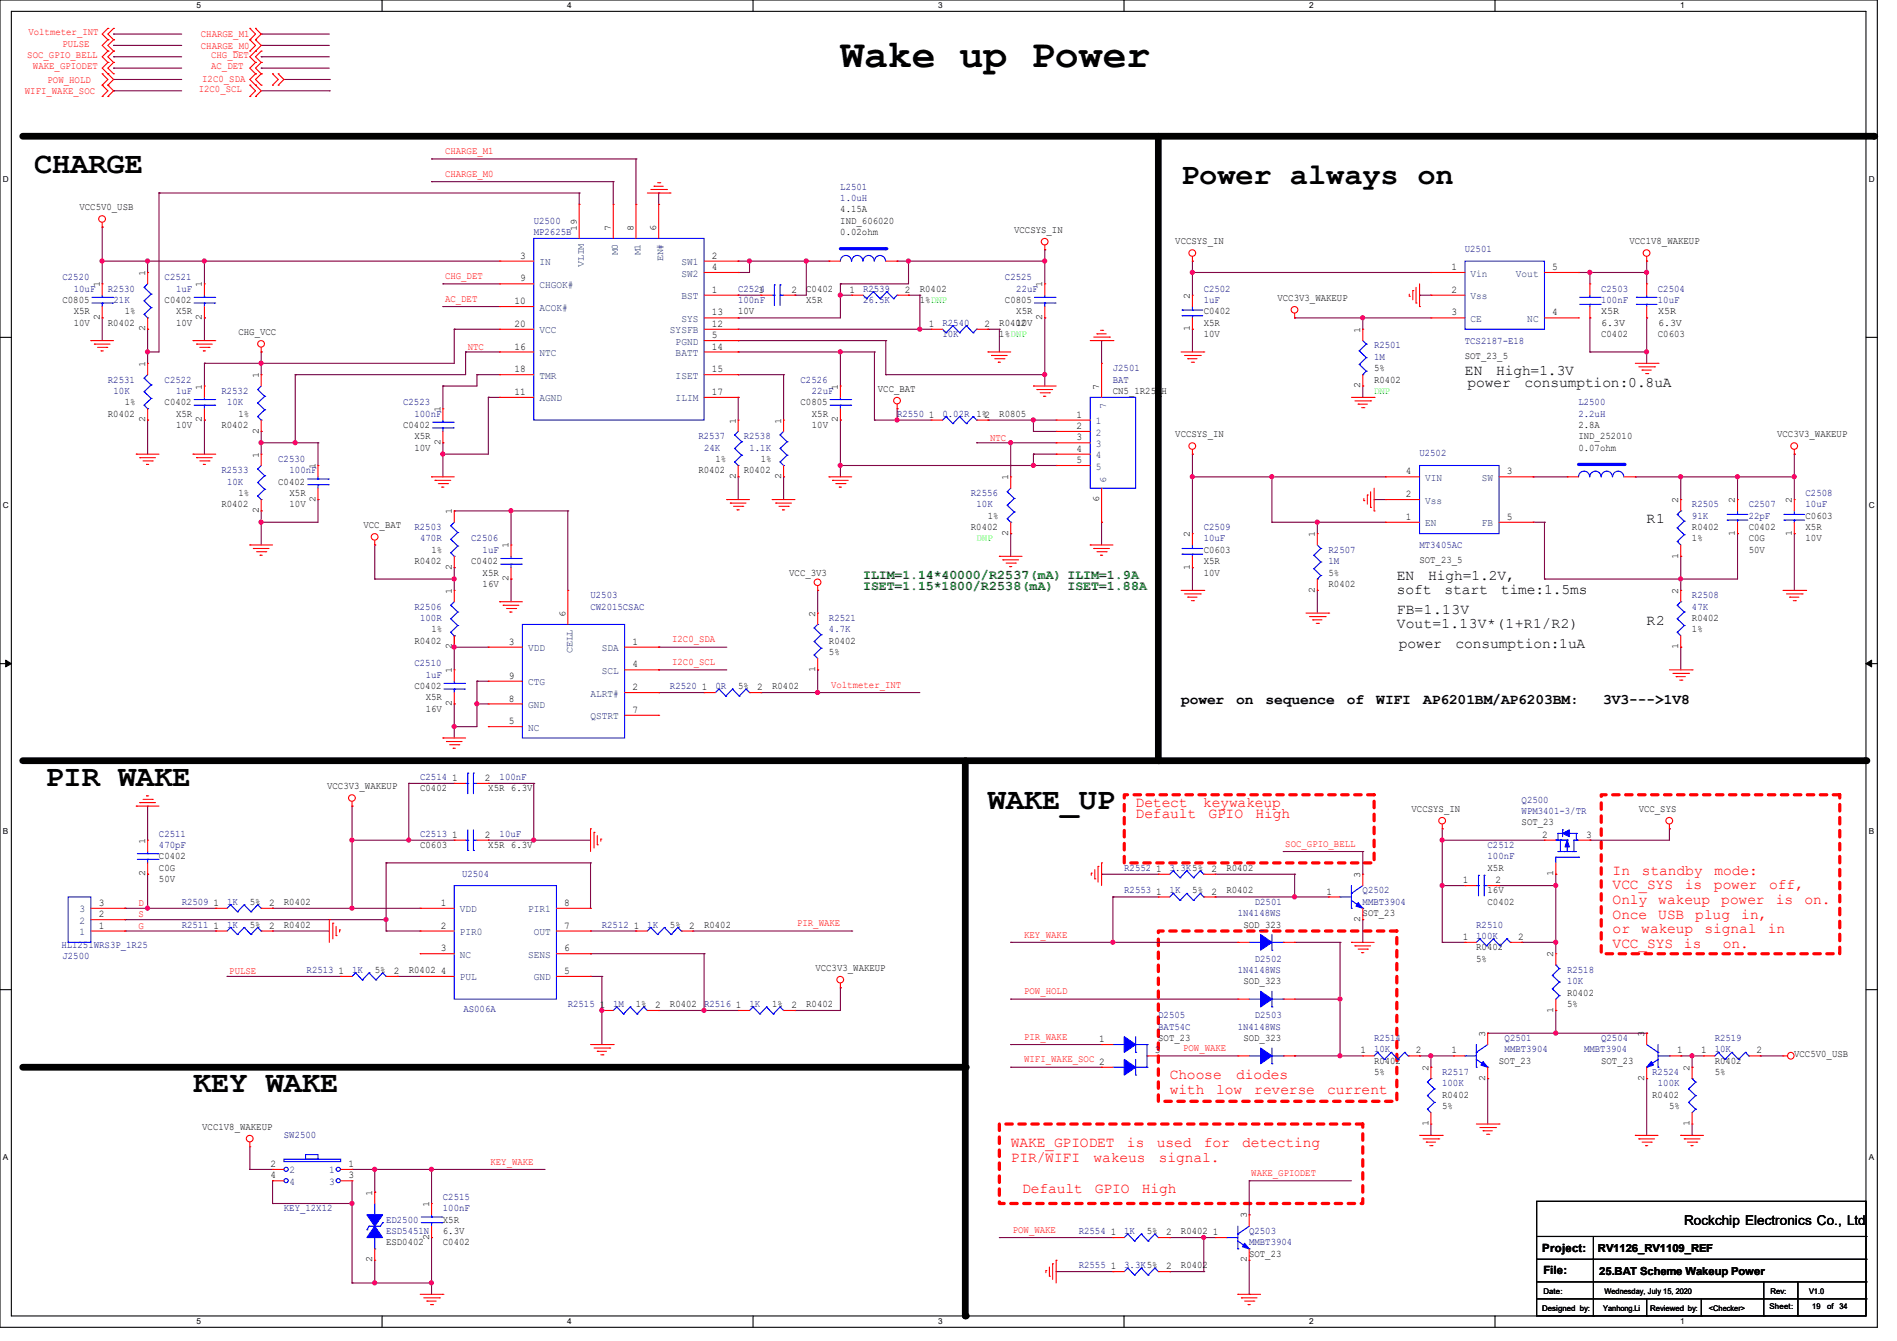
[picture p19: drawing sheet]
<svg xmlns="http://www.w3.org/2000/svg" width="297mm" height="210mm" viewBox="0 0 297 210" stroke-linecap="round" stroke-linejoin="round" font-family="sans-serif">
<defs><g id="words">
<text font-size="6.2" x="131.6" y="10.5">Wake up Power</text>
<g font-size="4.7">
<text x="5.3" y="27.1">CHARGE</text>
<text x="184.9" y="28.8">Power always on</text>
<text x="7.1" y="123.1">PIR WAKE</text>
<text x="154.7" y="126.6">WAKE_UP</text>
<text x="30.2" y="171.1">KEY WAKE</text>
</g>
<g font-size="2.3">
<text x="229.4" y="58.8">EN</text>
<text x="234.2" y="58.8">High=1.3V</text>
<text x="229.7" y="60.5">power</text>
<text x="238.7" y="60.5">consumption:0.8uA</text>
<text x="257.8" y="81.9">R1</text>
<text x="218.7" y="90.8">EN</text>
<text x="218.7" y="93">soft</text>
<text x="223.6" y="90.8">High=1.2V,</text>
<text x="226.1" y="93">start</text>
<text x="235" y="93">time:1.5ms</text>
<text x="218.7" y="96.1">FB=1.13V</text>
<text x="218.7" y="98.4">Vout=1.13V*(1+R1/R2)</text>
<text x="219" y="101.4">power</text>
<text x="227.9" y="101.4">consumption:1uA</text>
<text x="257.8" y="97.9">R2</text>
<text x="184.9" y="110.3">power</text>
<text x="193.5" y="110.3">on</text>
<text x="198.1" y="110.3">sequence</text>
<text x="210.9" y="110.3">of</text>
<text x="215.5" y="110.3">WIFI</text>
<text x="222.8" y="110.3">AP6201BM/AP6203BM:</text>
<text x="251" y="110.3">3V3---&gt;1V8</text>
</g>
<g font-size="2.3" fill="#f00">
<text x="177.8" y="128.1">Default</text>
<text x="177.8" y="126.3">Detect</text>
<text x="188.3" y="126.3">keywakeup</text>
<text x="189.2" y="128.1">GPIO</text>
<text x="196.5" y="128.1">High</text>
<text x="252.5" y="137">In</text>
<text x="257" y="137">standby</text>
<text x="268.4" y="137">mode:</text>
<text x="252.5" y="139.3">VCC_SYS</text>
<text x="252.5" y="141.6">Only</text>
<text x="252.5" y="143.8">Once</text>
<text x="259.6" y="141.6">wakeup</text>
<text x="259.6" y="143.8">USB</text>
<text x="263.8" y="139.3">is</text>
<text x="265.4" y="143.8">plug</text>
<text x="268.3" y="139.3">power</text>
<text x="269.5" y="141.6">power</text>
<text x="272.6" y="143.8">in,</text>
<text x="277" y="139.3">off,</text>
<text x="278" y="141.6">is</text>
<text x="282.5" y="141.6">on.</text>
<text x="252.5" y="146.1">or</text>
<text x="252.5" y="148.4">VCC_SYS</text>
<text x="257" y="146.1">wakeup</text>
<text x="263.6" y="148.4">is</text>
<text x="266.9" y="146.1">signal</text>
<text x="269.7" y="148.4">on.</text>
<text x="276.8" y="146.1">in</text>
<text x="183.1" y="169">Choose</text>
<text x="183.1" y="171.3">with</text>
<text x="190.4" y="171.3">low</text>
<text x="193.5" y="169">diodes</text>
<text x="196.4" y="171.3">reverse</text>
<text x="207.8" y="171.3">current</text>
<text x="158.2" y="179.7">WAKE_GPIODET</text>
<text x="176.4" y="179.7">is</text>
<text x="181.1" y="179.7">used</text>
<text x="188.5" y="179.7">for</text>
<text x="194.5" y="179.7">detecting</text>
<text x="158.2" y="181.9">PIR/WIFI</text>
<text x="171.2" y="181.9">wakeus</text>
<text x="181.4" y="181.9">signal.</text>
<text x="160" y="186.8">Default</text>
<text x="171.4" y="186.8">GPIO</text>
<text x="178.8" y="186.8">High</text>
</g>
<g font-size="2.1" fill="#008000">
<text x="135.1" y="92.4">ISET=1.15*1800/R2538(mA)</text>
<text x="135.1" y="90.6">ILIM=1.14*40000/R2537(mA) ILIM=1.9A</text>
<text x="167.1" y="92.4">ISET=1.88A</text>
</g>
<text font-size="2.1" x="263.7" y="191.9">Rockchip Electronics Co., Ltd</text>
<g font-size="1.8">
<text x="241.5" y="196">Project:</text>
<text x="241.6" y="199.6">File:</text>
</g>
<g font-size="1.7">
<text x="250.2" y="196.1">RV1126_RV1109_REF</text>
<text x="250.4" y="199.7">25.BAT Scheme Wakeup Power</text>
</g>
<g font-size="1.6" fill="#f00">
<text x="4.4" y="5.5">Voltmeter_INT</text>
<text x="31.5" y="5.8">CHARGE_M1</text>
<text x="4.3" y="9.1">SOC_GPIO_BELL</text>
<text x="5.2" y="10.8">WAKE_GPIODET</text>
<text x="9.8" y="7.3">PULSE</text>
<text x="31.5" y="7.6">CHARGE_M0</text>
<text x="33.1" y="9.1">CHG_DET</text>
<text x="33.1" y="10.8">AC_DET</text>
<text x="3.9" y="14.7">WIFI_WAKE_SOC</text>
<text x="7.5" y="13">POW_HOLD</text>
<text x="31.1" y="14.4">I2C0_SCL</text>
<text x="31.7" y="12.8">I2C0_SDA</text>
<text x="69.7" y="27.7">CHARGE_M0</text>
<text x="69.7" y="24.1">CHARGE_M1</text>
<text x="69.7" y="47.2">AC_DET</text>
<text x="69.7" y="43.7">CHG_DET</text>
<text x="73.2" y="54.8">NTC</text>
<text x="155" y="69">NTC</text>
<text x="105.2" y="100.6">I2C0_SDA</text>
<text x="105.2" y="104.1">I2C0_SCL</text>
<text x="130.1" y="107.7">Voltmeter_INT</text>
<text x="201.2" y="132.6">SOC_GPIO_BELL</text>
<text x="21.7" y="143.7">S</text>
<text x="21.7" y="141.9">D</text>
<text x="21.7" y="145.5">G</text>
<text x="124.8" y="145">PIR_WAKE</text>
<text x="160.3" y="146.8">KEY_WAKE</text>
<text x="35.9" y="152.6">PULSE</text>
<text x="160.3" y="155.7">POW_HOLD</text>
<text x="160.3" y="162.8">PIR_WAKE</text>
<text x="160.3" y="166.4">WIFI_WAKE_SOC 2</text>
<text x="185.2" y="164.6">POW_WAKE</text>
<text x="76.8" y="182.4">KEY_WAKE</text>
<text x="195.9" y="184.1">WAKE_GPIODET</text>
<text x="158.6" y="193">POW_WAKE</text>
</g>
<g font-size="1.6" fill="#000080">
<text x="131.6" y="29.7">L2501</text>
<text x="83.6" y="35">U2500</text>
<text x="131.6" y="31.5">1.0uH</text>
<text x="83.6" y="36.8">MP2625B</text>
<text x="229.3" y="39.5">U2501</text>
<text x="9.8" y="43.9">C2520</text>
<text x="11.6" y="45.7">10uF</text>
<text x="16.9" y="45.7">R2530</text>
<text x="17.8" y="47.5">21K</text>
<text x="25.8" y="43.9">C2521</text>
<text x="27.6" y="45.7">1uF</text>
<text x="115.6" y="45.7">C2524</text>
<text x="115.6" y="47.5">100nF</text>
<text x="135.1" y="45.7">R2539</text>
<text x="135.1" y="47.5">26.5K</text>
<text x="157.3" y="43.9">C2525</text>
<text x="159.1" y="45.7">22uF</text>
<text x="188.5" y="45.7">C2502</text>
<text x="188.5" y="47.5">1uF</text>
<text x="250.7" y="45.7">C2503</text>
<text x="250.7" y="47.5">100nF</text>
<text x="259.6" y="45.7">C2504</text>
<text x="259.6" y="47.5">10uF</text>
<text x="147.6" y="51">R2540</text>
<text x="147.6" y="52.8">10K</text>
<text x="229.3" y="53.8">TCS2187-E18</text>
<text x="16.9" y="59.9">R2531</text>
<text x="25.8" y="59.9">C2522</text>
<text x="125.3" y="59.9">C2526</text>
<text x="174.2" y="58.1">J2501</text>
<text x="174.2" y="59.9">BAT</text>
<text x="215.1" y="54.6">R2501</text>
<text x="215.1" y="56.3">1M</text>
<text x="17.8" y="61.7">10K</text>
<text x="27.6" y="61.7">1uF</text>
<text x="34.7" y="61.7">R2532</text>
<text x="35.6" y="63.5">10K</text>
<text x="63.1" y="63.5">C2523</text>
<text x="64.9" y="65.2">100nF</text>
<text x="127.1" y="61.7">22uF</text>
<text x="140.4" y="65.2">R2550</text>
<text x="147.6" y="65.2">0.02R</text>
<text x="247.1" y="63.5">L2500</text>
<text x="247.1" y="65.2">2.2uH</text>
<text x="109.3" y="68.8">R2537</text>
<text x="110.2" y="70.6">24K</text>
<text x="116.4" y="68.8">R2538</text>
<text x="117.3" y="70.6">1.1K</text>
<text x="222.2" y="71.5">U2502</text>
<text x="34.7" y="74.1">R2533</text>
<text x="35.6" y="75.9">10K</text>
<text x="43.6" y="72.3">C2530</text>
<text x="45.3" y="74.1">100nF</text>
<text x="152" y="77.7">R2556</text>
<text x="282.7" y="77.7">C2508</text>
<text x="64.9" y="83">R2503</text>
<text x="152.9" y="79.5">10K</text>
<text x="188.5" y="83">C2509</text>
<text x="264.9" y="79.5">R2505</text>
<text x="264.9" y="81.2">91K</text>
<text x="273.8" y="79.5">C2507</text>
<text x="273.8" y="81.2">22pF</text>
<text x="282.7" y="79.5">10uF</text>
<text x="65.8" y="84.8">470R</text>
<text x="73.8" y="84.8">C2506</text>
<text x="75.6" y="86.6">1uF</text>
<text x="188.5" y="84.8">10uF</text>
<text x="208" y="86.6">R2507</text>
<text x="208" y="88.3">1M</text>
<text x="222.2" y="85.9">MT3405AC</text>
<text x="64.9" y="95.5">R2506</text>
<text x="92.4" y="93.7">U2503</text>
<text x="92.4" y="95.5">CW2015CSAC</text>
<text x="264.9" y="93.7">R2508</text>
<text x="264.9" y="95.5">47K</text>
<text x="65.8" y="97.2">100R</text>
<text x="129.8" y="97.2">R2521</text>
<text x="129.8" y="99">4.7K</text>
<text x="64.9" y="104.4">C2510</text>
<text x="66.7" y="106.1">1uF</text>
<text x="104.9" y="107.9">R2520</text>
<text x="112" y="107.9">0R</text>
<text x="65.8" y="122.1">C2514</text>
<text x="78.2" y="122.1">100nF</text>
<text x="238.2" y="125.7">Q2500</text>
<text x="24.9" y="131">C2511</text>
<text x="65.8" y="131">C2513</text>
<text x="78.2" y="131">10uF</text>
<text x="238.2" y="127.5">WPM3401-3/TR</text>
<text x="24.9" y="132.8">470pF</text>
<text x="72.3" y="137.4">U2504</text>
<text x="176" y="136.4">R2552</text>
<text x="183.1" y="136.4">3.3K5%</text>
<text x="232.9" y="132.8">C2512</text>
<text x="232.9" y="134.6">100nF</text>
<text x="28.4" y="141.7">R2509</text>
<text x="35.6" y="141.7">1K</text>
<text x="176" y="139.9">R2553</text>
<text x="183.1" y="139.9">1K</text>
<text x="193.8" y="143.5">1N4148WS</text>
<text x="196.5" y="141.7">D2501</text>
<text x="213.3" y="139.9">Q2502</text>
<text x="213.3" y="141.7">MMBT3904</text>
<text x="9.6" y="148.5">HL1251WRS3P_1R25</text>
<text x="28.4" y="145.2">R2511</text>
<text x="35.6" y="145.2">1K</text>
<text x="94.2" y="145.2">R2512</text>
<text x="101.3" y="145.2">1K</text>
<text x="231.1" y="145.2">R2510</text>
<text x="231.1" y="147">100K</text>
<text x="9.8" y="150.2">J2500</text>
<text x="48" y="152.4">R2513</text>
<text x="55.1" y="152.4">1K</text>
<text x="193.8" y="152.4">1N4148WS</text>
<text x="196.5" y="150.6">D2502</text>
<text x="245.3" y="152.4">R2518</text>
<text x="245.3" y="154.1">10K</text>
<text x="72.6" y="158.4">AS006A</text>
<text x="88.9" y="157.7">R2515</text>
<text x="96" y="157.7">1M</text>
<text x="110.2" y="157.7">R2516</text>
<text x="117.3" y="157.7">1K</text>
<text x="181.3" y="159.5">D2505</text>
<text x="181.3" y="161.2">BAT54C</text>
<text x="193.8" y="161.2">1N4148WS</text>
<text x="196.5" y="159.5">D2503</text>
<text x="215.1" y="163">R2514</text>
<text x="215.1" y="164.8">10K</text>
<text x="235.6" y="163">Q2501</text>
<text x="235.6" y="164.8">MMBT3904</text>
<text x="248" y="164.8">MMBT3904</text>
<text x="250.7" y="163">Q2504</text>
<text x="268.5" y="163">R2519</text>
<text x="268.5" y="164.8">10K</text>
<text x="225.8" y="168.4">R2517</text>
<text x="225.8" y="170.1">100K</text>
<text x="258.7" y="168.4">R2524</text>
<text x="259.6" y="170.1">100K</text>
<text x="44.4" y="178.1">SW2500</text>
<text x="44.4" y="189.7">KEY_12X12</text>
<text x="60.4" y="191.5">ED2500</text>
<text x="69.3" y="187.9">C2515</text>
<text x="69.3" y="189.7">100nF</text>
<text x="60.4" y="193.3">ESD5451N</text>
<text x="168.9" y="193.3">R2554</text>
<text x="176" y="193.3">1K</text>
<text x="195.6" y="193.3">Q2503</text>
<text x="195.6" y="195">MMBT3904</text>
<text x="168.9" y="198.6">R2555</text>
<text x="176" y="198.6">3.3K5%</text>
</g>
<g font-size="1.6">
<text x="12.4" y="32.9">VCC5V0_USB</text>
<text x="131.6" y="35">IND_606020</text>
<text x="131.6" y="33.2">4.15A</text>
<text x="81.4" y="40.5">3</text>
<text x="111.5" y="40.5">2</text>
<text x="131.6" y="36.8">0.02ohm</text>
<text x="158.8" y="36.4">VCCSYS_IN</text>
<text x="184" y="38.2">VCCSYS_IN</text>
<text x="255.1" y="38.2">VCC1V8_WAKEUP</text>
<text x="9.8" y="47.5">C0805</text>
<text x="25.8" y="47.5">C0402</text>
<text x="80.6" y="47.6">10</text>
<text x="81.4" y="44.1">9</text>
<text x="111.5" y="45.8">1</text>
<text x="111.5" y="42.3">4</text>
<text x="118.8" y="45.8">1</text>
<text x="123.9" y="45.8">2</text>
<text x="126.2" y="45.7">C0402</text>
<text x="126.2" y="47.5">X5R</text>
<text x="133" y="45.8">1</text>
<text x="141.7" y="45.8">2</text>
<text x="144" y="45.7">R0402</text>
<text x="144" y="47.5">1%DNP</text>
<text x="157.3" y="47.5">C0805</text>
<text x="200" y="47.1">VCC3V3_WAKEUP</text>
<text x="227.2" y="42.3">1</text>
<text x="227.2" y="45.8">2</text>
<text x="243" y="42.3">5</text>
<text x="11.6" y="49.2">X5R</text>
<text x="11.6" y="51">10V</text>
<text x="16.9" y="51">R0402</text>
<text x="19.6" y="49.2">1%</text>
<text x="27.6" y="49.2">X5R</text>
<text x="27.6" y="51">10V</text>
<text x="37.3" y="52.5">CHG_VCC</text>
<text x="80.6" y="51.2">20</text>
<text x="111.5" y="53">5</text>
<text x="111.5" y="51.2">12</text>
<text x="111.5" y="49.4">13</text>
<text x="115.6" y="49.2">10V</text>
<text x="145.4" y="51.2">1</text>
<text x="154.1" y="51.2">2</text>
<text x="156.5" y="51">R0402</text>
<text x="156.5" y="52.8">1%DNP</text>
<text x="159.1" y="49.2">X5R</text>
<text x="159.1" y="51">10V</text>
<text x="188.5" y="49.2">C0402</text>
<text x="188.5" y="51">X5R</text>
<text x="188.5" y="52.8">10V</text>
<text x="227.2" y="49.4">3</text>
<text x="243" y="49.4">4</text>
<text x="250.7" y="52.8">C0402</text>
<text x="250.7" y="49.2">X5R</text>
<text x="250.7" y="51">6.3V</text>
<text x="259.6" y="52.8">C0603</text>
<text x="259.6" y="51">6.3V</text>
<text x="259.6" y="49.2">X5R</text>
<text x="80.6" y="54.7">16</text>
<text x="80.6" y="58.3">18</text>
<text x="111.5" y="54.7">14</text>
<text x="111.5" y="58.3">15</text>
<text x="215.1" y="59.9">R0402</text>
<text x="215.1" y="58.1">5%</text>
<text x="229.3" y="56.2">SOT_23_5</text>
<text x="16.9" y="65.2">R0402</text>
<text x="19.6" y="63.5">1%</text>
<text x="25.8" y="63.5">C0402</text>
<text x="27.6" y="65.2">X5R</text>
<text x="37.3" y="65.2">1%</text>
<text x="80.6" y="61.8">11</text>
<text x="111.5" y="61.8">17</text>
<text x="125.3" y="63.5">C0805</text>
<text x="127.1" y="65.2">X5R</text>
<text x="137.4" y="61.3">VCC_BAT</text>
<text x="145.4" y="65.4">1</text>
<text x="152.9" y="65.2">1%2</text>
<text x="156.5" y="65.2">R0805</text>
<text x="168.6" y="65.4">1</text>
<text x="174.2" y="61.7">CN5_1R25_H</text>
<text x="27.6" y="67">10V</text>
<text x="34.7" y="67">R0402</text>
<text x="63.1" y="67">C0402</text>
<text x="64.9" y="68.8">X5R</text>
<text x="64.9" y="70.6">10V</text>
<text x="127.1" y="67">10V</text>
<text x="168.6" y="67.2">2</text>
<text x="168.6" y="69">3</text>
<text x="168.6" y="70.7">4</text>
<text x="184" y="68.5">VCCSYS_IN</text>
<text x="247.1" y="68.8">IND_252010</text>
<text x="247.1" y="67">2.8A</text>
<text x="247.1" y="70.6">0.07ohm</text>
<text x="278.2" y="68.5">VCC3V3_WAKEUP</text>
<text x="37.3" y="77.7">1%</text>
<text x="43.6" y="75.9">C0402</text>
<text x="45.3" y="77.7">X5R</text>
<text x="109.3" y="74.1">R0402</text>
<text x="112" y="72.3">1%</text>
<text x="116.4" y="74.1">R0402</text>
<text x="119.1" y="72.3">1%</text>
<text x="168.6" y="72.5">5</text>
<text x="220.1" y="77.9">2</text>
<text x="220.1" y="74.3">4</text>
<text x="235.9" y="74.3">3</text>
<text x="34.7" y="79.5">R0402</text>
<text x="45.3" y="79.5">10V</text>
<text x="56.9" y="82.7">VCC_BAT</text>
<text x="152" y="83">R0402</text>
<text x="154.7" y="81.2">1%</text>
<text x="220.1" y="81.4">1</text>
<text x="235.9" y="81.4">5</text>
<text x="264.9" y="83">R0402</text>
<text x="273.8" y="83">C0402</text>
<text x="282.7" y="81.2">C0603</text>
<text x="282.7" y="83">X5R</text>
<text x="64.9" y="88.3">R0402</text>
<text x="67.6" y="86.6">1%</text>
<text x="73.8" y="88.3">C0402</text>
<text x="188.5" y="86.6">C0603</text>
<text x="188.5" y="88.3">X5R</text>
<text x="222.2" y="88.2">SOT_23_5</text>
<text x="264.9" y="84.8">1%</text>
<text x="273.8" y="84.8">C0G</text>
<text x="273.8" y="86.6">50V</text>
<text x="282.7" y="84.8">10V</text>
<text x="75.6" y="90.1">X5R</text>
<text x="75.6" y="91.9">16V</text>
<text x="123.6" y="90.1">VCC_3V3</text>
<text x="188.5" y="90.1">10V</text>
<text x="208" y="91.9">R0402</text>
<text x="208" y="90.1">5%</text>
<text x="64.9" y="100.8">R0402</text>
<text x="67.6" y="99">1%</text>
<text x="79.7" y="101">3</text>
<text x="99" y="101">1</text>
<text x="129.8" y="100.8">R0402</text>
<text x="264.9" y="97.2">R0402</text>
<text x="264.9" y="99">1%</text>
<text x="64.9" y="107.9">C0402</text>
<text x="79.7" y="106.3">9</text>
<text x="99" y="104.5">4</text>
<text x="115.6" y="107.9">5%</text>
<text x="120.9" y="107.9">R0402</text>
<text x="129.8" y="102.6">5%</text>
<text x="66.7" y="109.7">X5R</text>
<text x="66.7" y="111.5">16V</text>
<text x="79.7" y="109.9">8</text>
<text x="79.7" y="113.4">5</text>
<text x="99" y="108.1">2</text>
<text x="99" y="111.6">7</text>
<text x="109.9" y="108.1">1</text>
<text x="118.6" y="108.1">2</text>
<text x="51.2" y="123.6">VCC3V3_WAKEUP</text>
<text x="65.8" y="123.9">C0402</text>
<text x="70.8" y="122.3">1</text>
<text x="75.9" y="122.3">2</text>
<text x="76.4" y="123.9">X5R 6.3V</text>
<text x="70.8" y="131.2">1</text>
<text x="75.9" y="131.2">2</text>
<text x="221" y="127.1">VCCSYS_IN</text>
<text x="238.2" y="129.2">SOT_23</text>
<text x="241.5" y="131.2">2</text>
<text x="248.4" y="131.2">3</text>
<text x="256.6" y="127.1">VCC_SYS</text>
<text x="24.9" y="134.6">C0402</text>
<text x="24.9" y="136.4">C0G</text>
<text x="65.8" y="132.8">C0603</text>
<text x="76.4" y="132.8">X5R 6.3V</text>
<text x="181" y="136.5">1</text>
<text x="189.7" y="136.5">2</text>
<text x="192" y="136.4">R0402</text>
<text x="232.9" y="136.4">X5R</text>
<text x="15.5" y="141.9">3</text>
<text x="15.5" y="143.6">2</text>
<text x="24.9" y="138.1">50V</text>
<text x="33.4" y="141.9">1</text>
<text x="39.1" y="141.7">5%</text>
<text x="42.1" y="141.9">2</text>
<text x="44.4" y="141.7">R0402</text>
<text x="69" y="141.9">1</text>
<text x="88.3" y="141.9">8</text>
<text x="181" y="140.1">1</text>
<text x="186.7" y="139.9">5%</text>
<text x="189.7" y="140.1">2</text>
<text x="192" y="139.9">R0402</text>
<text x="207.7" y="140.1">1</text>
<text x="213.3" y="143.5">SOT_23</text>
<text x="229" y="138.3">1</text>
<text x="232.9" y="141.7">C0402</text>
<text x="232.9" y="139.9">16V</text>
<text x="234.1" y="138.3">2</text>
<text x="15.5" y="145.4">1</text>
<text x="33.4" y="145.4">1</text>
<text x="39.1" y="145.2">5%</text>
<text x="42.1" y="145.4">2</text>
<text x="44.4" y="145.2">R0402</text>
<text x="69" y="145.4">2</text>
<text x="69" y="149">3</text>
<text x="88.3" y="145.4">7</text>
<text x="88.3" y="149">6</text>
<text x="99.2" y="145.4">1</text>
<text x="104.9" y="145.2">5%</text>
<text x="107.9" y="145.4">2</text>
<text x="110.2" y="145.2">R0402</text>
<text x="194.7" y="145.2">SOD_323</text>
<text x="229" y="147.2">1</text>
<text x="231.1" y="148.8">R0402</text>
<text x="237.7" y="147.2">2</text>
<text x="53" y="152.5">1</text>
<text x="58.7" y="152.4">5%</text>
<text x="61.7" y="152.5">2</text>
<text x="64" y="152.4">R0402</text>
<text x="69" y="152.5">4</text>
<text x="88.3" y="152.5">5</text>
<text x="127.7" y="152">VCC3V3_WAKEUP</text>
<text x="194.7" y="154.1">SOD_323</text>
<text x="231.1" y="150.6">5%</text>
<text x="245.3" y="155.9">R0402</text>
<text x="93.9" y="157.9">1</text>
<text x="99.6" y="157.7">1%</text>
<text x="102.6" y="157.9">2</text>
<text x="104.9" y="157.7">R0402</text>
<text x="115.2" y="157.9">1</text>
<text x="120.9" y="157.7">1%</text>
<text x="123.9" y="157.9">2</text>
<text x="126.2" y="157.7">R0402</text>
<text x="245.3" y="157.7">5%</text>
<text x="172.1" y="163.2">1</text>
<text x="180.8" y="165">3</text>
<text x="181.3" y="163">SOT_23</text>
<text x="194.7" y="163">SOD_323</text>
<text x="213" y="165">1</text>
<text x="215.1" y="166.6">R0402</text>
<text x="221.7" y="165">2</text>
<text x="227.2" y="165">1</text>
<text x="234.7" y="166.6">SOT_23</text>
<text x="250.7" y="166.6">SOT_23</text>
<text x="262.6" y="165">1</text>
<text x="266.3" y="165">1</text>
<text x="268.5" y="166.6">R0402</text>
<text x="275" y="165">2</text>
<text x="280.9" y="165.5">VCC5V0_USB</text>
<text x="215.1" y="168.4">5%</text>
<text x="225.8" y="171.9">R0402</text>
<text x="225.8" y="173.7">5%</text>
<text x="258.7" y="171.9">R0402</text>
<text x="261.3" y="173.7">5%</text>
<text x="268.5" y="168.4">5%</text>
<text x="31.7" y="176.9">VCC1V8_WAKEUP</text>
<text x="42.3" y="182.8">2</text>
<text x="42.3" y="184.5">4</text>
<text x="54.6" y="182.8">1</text>
<text x="54.6" y="184.5">3</text>
<text x="69.3" y="191.5">X5R</text>
<text x="60.4" y="195">ESD0402</text>
<text x="69.3" y="195">C0402</text>
<text x="69.3" y="193.3">6.3V</text>
<text x="173.9" y="193.4">1</text>
<text x="179.6" y="193.3">5%</text>
<text x="182.6" y="193.4">2</text>
<text x="184.9" y="193.3">R0402</text>
<text x="189.9" y="193.4">1</text>
<text x="195.6" y="196.8">SOT_23</text>
<text x="173.9" y="198.8">1</text>
<text x="182.6" y="198.8">2</text>
<text x="184.9" y="198.6">R0402</text>
</g>
<g font-size="1.6" fill="#004080">
<text x="84.4" y="41.5">IN</text>
<text x="106.7" y="41.5">SW1</text>
<text x="84.4" y="45.1">CHGOK#</text>
<text x="106.7" y="46.9">BST</text>
<text x="106.7" y="43.3">SW2</text>
<text x="230.2" y="43.3">Vin</text>
<text x="230.2" y="46.9">Vss</text>
<text x="237.3" y="43.3">Vout</text>
<text x="84.4" y="48.6">ACOK#</text>
<text x="84.4" y="52.2">VCC</text>
<text x="104.9" y="52.2">SYSFB</text>
<text x="105.8" y="54">PGND</text>
<text x="106.7" y="50.4">SYS</text>
<text x="230.2" y="50.4">CE</text>
<text x="239.1" y="50.4">NC</text>
<text x="84.4" y="55.8">NTC</text>
<text x="84.4" y="59.3">TMR</text>
<text x="105.8" y="55.8">BATT</text>
<text x="105.8" y="59.3">ISET</text>
<text x="84.4" y="62.9">AGND</text>
<text x="105.8" y="62.9">ILIM</text>
<text x="171.6" y="66.4">1</text>
<text x="171.6" y="68.2">2</text>
<text x="171.6" y="70">3</text>
<text x="171.6" y="71.8">4</text>
<text x="171.6" y="73.5">5</text>
<text x="223.1" y="75.3">VIN</text>
<text x="232" y="75.3">SW</text>
<text x="223.1" y="82.4">EN</text>
<text x="223.1" y="78.9">Vss</text>
<text x="232" y="82.4">FB</text>
<text x="82.7" y="102">VDD</text>
<text x="94.2" y="102">SDA</text>
<text x="82.7" y="107.3">CTG</text>
<text x="94.2" y="105.5">SCL</text>
<text x="82.7" y="110.9">GND</text>
<text x="92.4" y="109.1">ALRT#</text>
<text x="92.4" y="112.6">QSTRT</text>
<text x="82.7" y="114.4">NC</text>
<text x="12.4" y="142.9">3</text>
<text x="72" y="142.9">VDD</text>
<text x="82.7" y="142.9">PIR1</text>
<text x="12.4" y="144.7">2</text>
<text x="12.4" y="146.4">1</text>
<text x="72" y="146.4">PIR0</text>
<text x="72" y="150">NC</text>
<text x="82.7" y="150">SENS</text>
<text x="83.6" y="146.4">OUT</text>
<text x="72" y="153.5">PUL</text>
<text x="83.6" y="153.5">GND</text>
<text x="45.3" y="183.8">2</text>
<text x="45.3" y="185.5">4</text>
<text x="51.6" y="183.8">1</text>
<text x="51.6" y="185.5">3</text>
</g>
<g font-size="1.6" fill="#0f0">
<text x="215.1" y="61.7">DNP</text>
<text x="152.9" y="84.8">DNP</text>
</g>
<g font-size="1.5">
<text x="90.3" y="36.1" transform="rotate(-90 90.3 36.1)">19</text>
<text x="95.6" y="36.1" transform="rotate(-90 95.6 36.1)">7</text>
<text x="99.2" y="36.1" transform="rotate(-90 99.2 36.1)">8</text>
<text x="102.7" y="36.1" transform="rotate(-90 102.7 36.1)">6</text>
<text x="15.6" y="45" transform="rotate(-90 15.6 45)">1</text>
<text x="22.7" y="43.2" transform="rotate(-90 22.7 43.2)">1</text>
<text x="31.6" y="45" transform="rotate(-90 31.6 45)">1</text>
<text x="163.2" y="45" transform="rotate(-90 163.2 45)">1</text>
<text x="186.3" y="46.8" transform="rotate(-90 186.3 46.8)">2</text>
<text x="15.6" y="50.1" transform="rotate(-90 15.6 50.1)">2</text>
<text x="22.7" y="51.9" transform="rotate(-90 22.7 51.9)">2</text>
<text x="31.6" y="50.1" transform="rotate(-90 31.6 50.1)">2</text>
<text x="163.2" y="50.1" transform="rotate(-90 163.2 50.1)">2</text>
<text x="186.3" y="51.9" transform="rotate(-90 186.3 51.9)">1</text>
<text x="213" y="52.1" transform="rotate(-90 213 52.1)">1</text>
<text x="22.7" y="57.4" transform="rotate(-90 22.7 57.4)">1</text>
<text x="40.5" y="59.2" transform="rotate(-90 40.5 59.2)">1</text>
<text x="31.6" y="61" transform="rotate(-90 31.6 61)">1</text>
<text x="69" y="64.6" transform="rotate(-90 69 64.6)">1</text>
<text x="131.2" y="61" transform="rotate(-90 131.2 61)">1</text>
<text x="172.1" y="61" transform="rotate(-90 172.1 61)">7</text>
<text x="213" y="60.8" transform="rotate(-90 213 60.8)">2</text>
<text x="22.7" y="66.1" transform="rotate(-90 22.7 66.1)">2</text>
<text x="31.6" y="66.1" transform="rotate(-90 31.6 66.1)">2</text>
<text x="40.5" y="71.7" transform="rotate(-90 40.5 71.7)">1</text>
<text x="40.5" y="67.9" transform="rotate(-90 40.5 67.9)">2</text>
<text x="69" y="69.7" transform="rotate(-90 69 69.7)">2</text>
<text x="115.2" y="66.3" transform="rotate(-90 115.2 66.3)">1</text>
<text x="122.3" y="66.3" transform="rotate(-90 122.3 66.3)">1</text>
<text x="131.2" y="66.1" transform="rotate(-90 131.2 66.1)">2</text>
<text x="49.4" y="73.4" transform="rotate(-90 49.4 73.4)">1</text>
<text x="115.2" y="75" transform="rotate(-90 115.2 75)">2</text>
<text x="122.3" y="75" transform="rotate(-90 122.3 75)">2</text>
<text x="157.8" y="75.2" transform="rotate(-90 157.8 75.2)">1</text>
<text x="40.5" y="80.3" transform="rotate(-90 40.5 80.3)">2</text>
<text x="49.4" y="78.6" transform="rotate(-90 49.4 78.6)">2</text>
<text x="70.7" y="80.6" transform="rotate(-90 70.7 80.6)">1</text>
<text x="157.8" y="83.9" transform="rotate(-90 157.8 83.9)">2</text>
<text x="172.1" y="78.6" transform="rotate(-90 172.1 78.6)">6</text>
<text x="262.7" y="78.8" transform="rotate(-90 262.7 78.8)">2</text>
<text x="271.6" y="83.9" transform="rotate(-90 271.6 83.9)">1</text>
<text x="271.6" y="78.8" transform="rotate(-90 271.6 78.8)">2</text>
<text x="280.5" y="83.9" transform="rotate(-90 280.5 83.9)">1</text>
<text x="280.5" y="78.8" transform="rotate(-90 280.5 78.8)">2</text>
<text x="70.7" y="89.2" transform="rotate(-90 70.7 89.2)">2</text>
<text x="79.6" y="85.9" transform="rotate(-90 79.6 85.9)">1</text>
<text x="186.3" y="89.2" transform="rotate(-90 186.3 89.2)">1</text>
<text x="186.3" y="84.1" transform="rotate(-90 186.3 84.1)">2</text>
<text x="205.9" y="84.1" transform="rotate(-90 205.9 84.1)">1</text>
<text x="262.7" y="87.5" transform="rotate(-90 262.7 87.5)">1</text>
<text x="70.7" y="93" transform="rotate(-90 70.7 93)">1</text>
<text x="79.6" y="91" transform="rotate(-90 79.6 91)">2</text>
<text x="205.9" y="92.8" transform="rotate(-90 205.9 92.8)">2</text>
<text x="262.7" y="93" transform="rotate(-90 262.7 93)">2</text>
<text x="70.7" y="101.7" transform="rotate(-90 70.7 101.7)">2</text>
<text x="88.5" y="96.6" transform="rotate(-90 88.5 96.6)">6</text>
<text x="127.6" y="96.6" transform="rotate(-90 127.6 96.6)">2</text>
<text x="262.7" y="101.7" transform="rotate(-90 262.7 101.7)">1</text>
<text x="70.7" y="105.5" transform="rotate(-90 70.7 105.5)">1</text>
<text x="127.6" y="105.2" transform="rotate(-90 127.6 105.2)">1</text>
<text x="70.7" y="110.6" transform="rotate(-90 70.7 110.6)">2</text>
<text x="22.7" y="137.2" transform="rotate(-90 22.7 137.2)">2</text>
<text x="22.7" y="132.1" transform="rotate(-90 22.7 132.1)">1</text>
<text x="213" y="137.5" transform="rotate(-90 213 137.5)">3</text>
<text x="243.2" y="137.2" transform="rotate(-90 243.2 137.2)">1</text>
<text x="213" y="144.4" transform="rotate(-90 213 144.4)">2</text>
<text x="243.2" y="149.9" transform="rotate(-90 243.2 149.9)">2</text>
<text x="243.2" y="158.6" transform="rotate(-90 243.2 158.6)">1</text>
<text x="223.6" y="167.7" transform="rotate(-90 223.6 167.7)">2</text>
<text x="232.5" y="162.3" transform="rotate(-90 232.5 162.3)">3</text>
<text x="257.4" y="162.3" transform="rotate(-90 257.4 162.3)">3</text>
<text x="264.5" y="167.7" transform="rotate(-90 264.5 167.7)">2</text>
<text x="232.5" y="169.2" transform="rotate(-90 232.5 169.2)">2</text>
<text x="257.4" y="169.2" transform="rotate(-90 257.4 169.2)">2</text>
<text x="223.6" y="176.4" transform="rotate(-90 223.6 176.4)">1</text>
<text x="264.5" y="176.4" transform="rotate(-90 264.5 176.4)">1</text>
<text x="58.3" y="187.2" transform="rotate(-90 58.3 187.2)">1</text>
<text x="67.2" y="189" transform="rotate(-90 67.2 189)">1</text>
<text x="195.2" y="190.8" transform="rotate(-90 195.2 190.8)">3</text>
<text x="58.3" y="197.7" transform="rotate(-90 58.3 197.7)">2</text>
<text x="67.2" y="194.1" transform="rotate(-90 67.2 194.1)">2</text>
<text x="195.2" y="197.7" transform="rotate(-90 195.2 197.7)">2</text>
</g>
<g font-size="1.5" fill="#004080">
<text x="91.4" y="41.8" transform="rotate(-90 91.4 41.8)">VLIM</text>
<text x="96.7" y="40" transform="rotate(-90 96.7 40)">M0</text>
<text x="100.3" y="40" transform="rotate(-90 100.3 40)">M1</text>
<text x="103.8" y="40.9" transform="rotate(-90 103.8 40.9)">EN#</text>
<text x="173.2" y="64" transform="rotate(-90 173.2 64)">7</text>
<text x="173.2" y="75.6" transform="rotate(-90 173.2 75.6)">6</text>
<text x="89.6" y="102.2" transform="rotate(-90 89.6 102.2)">CELL</text>
</g>
<g font-size="1.3">
<text x="30.8" y="1.3">5</text>
<text x="88.8" y="1.3">4</text>
<text x="146.9" y="1.3">3</text>
<text x="205" y="1.3">2</text>
<text x="263.1" y="1.3">1</text>
<text x=".5" y="28.4">D</text>
<text x="292.6" y="28.4">D</text>
<text x=".5" y="79.5">C</text>
<text x="292.6" y="79.5">C</text>
<text x=".5" y="130.6">B</text>
<text x="292.6" y="130.6">B</text>
<text x=".5" y="181.7">A</text>
<text x="292.6" y="181.7">A</text>
<text x="30.8" y="207.4">5</text>
<text x="88.8" y="207.4">4</text>
<text x="146.9" y="207.4">3</text>
<text x="205" y="207.4">2</text>
<text x="263.1" y="207.4">1</text>
</g>
<g font-size="1.2">
<text x="241.6" y="202.6">Date:</text>
<text x="251.2" y="202.6">Wednesday, July 15, 2020</text>
<text x="277.2" y="202.6">Rev:</text>
<text x="283.2" y="202.6">V1.0</text>
<text x="241.5" y="205.3">Designed by:</text>
<text x="251" y="205.3">Yanhong.Li</text>
<text x="258.4" y="205.3">Reviewed by:</text>
<text x="267.6" y="205.3">&lt;Checker&gt;</text>
<text x="277" y="205.1">Sheet:</text>
<text x="283.7" y="205.1">19</text>
<text x="286.1" y="205.1">of</text>
<text x="288" y="205.1">34</text>
</g>
</g></defs>
<path d="M0 0h293.9v207.9h-293.9zM1.8 1.8h290.3v204.3h-290.3z" fill="none" stroke="#000" stroke-width=".17"/>
<g fill="#fff">
<path d="M30.8 .2h.7v1.4h-.7z"/>
<path d="M30.8 206.2h.7v1.4h-.7z"/>
</g>
<path d="M59.8 0v1.8M59.8 206.1v1.8" fill="none" stroke="#000" stroke-width=".17"/>
<g fill="#fff">
<path d="M88.8 .2h.7v1.4h-.7z"/>
<path d="M88.8 206.2h.7v1.4h-.7z"/>
</g>
<path d="M117.9 0v1.8M117.9 206.1v1.8" fill="none" stroke="#000" stroke-width=".17"/>
<g fill="#fff">
<path d="M146.9 .2h.7v1.4h-.7z"/>
<path d="M146.9 206.2h.7v1.4h-.7z"/>
</g>
<path d="M176 0v1.8M176 206.1v1.8" fill="none" stroke="#000" stroke-width=".17"/>
<g fill="#fff">
<path d="M205 .2h.7v1.4h-.7z"/>
<path d="M205 206.2h.7v1.4h-.7z"/>
</g>
<path d="M234.1 0v1.8M234.1 206.1v1.8" fill="none" stroke="#000" stroke-width=".17"/>
<g fill="#fff">
<path d="M263.1 .2h.6v1.4h-.6z"/>
<path d="M263.1 206.2h.6v1.4h-.6z"/>
<path d="M.5 27.3h.9v1.4h-.9z"/>
<path d="M292.6 27.3h.9v1.4h-.9z"/>
<path d="M.5 78.4h.9v1.4h-.9z"/>
<path d="M292.6 78.4h.9v1.4h-.9z"/>
</g>
<path d="M0 52.8h1.8M292.1 52.8h1.8" fill="none" stroke="#000" stroke-width=".17"/>
<g fill="#fff">
<path d="M.5 129.5h.8v1.4h-.8z"/>
<path d="M292.6 129.5h.8v1.4h-.8z"/>
</g>
<path d="M0 103.9h1.8M292.1 103.9h1.8" fill="none" stroke="#000" stroke-width=".17"/>
<path d="M.9 103.4l.9 .5-.9 .5zM292.1 103.9l.9-.5v1z" fill="#000" stroke="#000" stroke-width=".16"/>
<g fill="#fff">
<path d="M.5 180.5h.8v1.4h-.8z"/>
<path d="M292.6 180.5h.8v1.4h-.8z"/>
</g>
<g fill="none" stroke="#000" stroke-width=".17">
<path d="M0 155h1.8M292.1 155h1.8M240.6 188.1h51.5v18h-51.5zM240.6 193.6h51.5M240.6 197.2h51.5M249.5 193.6v12.5M292.1 193.6h.1M292.1 197.2h.1M240.6 200.7h51.5M240.6 203.4h51.5M249.5 206.1h.1M257.8 206.1h.1"/>
<path d="M257.8 203.4v2.7M266.4 206.1h.1M266.4 203.4v2.7M276.1 206.1h.1M276.1 200.7v5.4M281.5 206.1h.1M281.5 200.7v5.4M292.1 200.7h.1M292.1 203.4h.1"/>
</g>
<path d="M3.6 21.3h289.8M181.4 21.3v97.8M3.6 119.1h288.5M151.1 119.1v87M3.6 167.1h147.5" fill="none" stroke="#000" stroke-width="1.1"/>
<g fill="#000">
<circle cx="293.4" cy="21.3" r=".53"/>
<circle cx="181.4" cy="119.1" r=".53"/>
<circle cx="292.1" cy="119.1" r=".53"/>
<circle cx="151.1" cy="167.1" r=".53"/>
<circle cx="151.1" cy="206.1" r=".53"/>
</g>
<path d="M176 124.5h39.1v10.6h-39.1zM250.7 124.5h37.3v24.9h-37.3zM181.4 145.8h37.3v26.7h-37.3zM156.5 176h56.9v12.5h-56.9z" fill="none" stroke="#f00" stroke-width=".51" stroke-dasharray="1 1"/>
<g fill="none" stroke="#800040" stroke-width=".17">
<path d="M17.8 10.7h.1M17.8 8.9h.1M17.8 12.4h.1M17.8 14.2h.1M17.8 7.1h.1M17.8 5.3h.1M17.8 10.7h10.6M17.8 8.9h10.6M17.8 12.4h10.6M17.8 14.2h10.6M17.8 7.1h10.6M17.8 5.3h10.6"/>
<path d="M40.9 5.3h.1M40.9 7.1h.1M40.9 8.9h.1M40.9 10.7h.1M40.9 10.7h10.7M40.9 8.9h10.7M40.9 14.2h10.7M40.9 7.1h10.7M40.9 5.3h10.7M44.4 12.4h7.2M51.6 12.4h.1M51.6 14.2h.1"/>
<path d="M16 35.6h.1M16 35.6v8.8M24.9 30.2h.1M24.9 30.2v24.9h-1.8M24.9 30.2h65.8M67.6 28.4h.1M67.6 24.9h.1M67.6 28.4h28.4M67.6 24.9h32M90.7 30.2h.1M90.7 30.2v1.8M96 28.4h.1"/>
<path d="M96 28.4v3.6M99.6 24.9h.1M99.6 24.9v7.1M103.1 30.2h.1M103.1 30.2v1.8M163.6 39.1h.1M163.6 39.1v5.3M16 40.9h.1M16 49.8h.1M16 40.9h62.2M16 49.8v3.5M23.1 40.9h.1"/>
<path d="M23.1 51.6h.1M23.1 55.1h.1M23.1 40.9v1.8M23.1 51.6v5.3M32 56.9h.1M32 40.9h.1M32 49.8h.1M32 40.9v3.5M32 49.8v3.5M32 56.9v3.6M40.9 56.9h.1M40.9 55.1h.1"/>
<path d="M40.9 55.1v3.6M46.2 58.7h.1M46.2 58.7v10.6M69.3 48h.1M69.3 44.4h.1M69.3 44.4h8.9M69.3 48h8.9M71.1 51.6h.1M71.1 51.6v5.3h-39.1M71.1 51.6h7.1M72.9 55.1h.1M72.9 55.1h5.3"/>
<path d="M72.9 55.1v3.6h-26.7M74.7 58.7h.1M74.7 58.7h3.5M74.7 58.7v1.8h-5.4M115.6 46.2h.1M115.6 40.9h.1M115.6 42.7h.1M115.6 49.8h.1M115.6 55.1h.1M115.6 53.3h.1M115.6 58.7h.1M115.6 51.6h.1"/>
<path d="M115.6 55.1h21.3M115.6 46.2h3.5M115.6 58.7h7.1M115.6 40.9h14.2M115.6 53.3h23.1M115.6 51.6h30.2M117.3 40.9h.1M117.3 40.9v1.8h-1.7M122.7 58.7h.1M122.7 58.7v7.1M124.5 46.2h.1M126.2 40.9h.1"/>
<path d="M126.2 40.9v5.3h-1.7M131.6 55.1h.1M131.6 44.4h.1M131.6 46.2h.1M131.6 46.2h1.7M131.6 44.4v5.4h-16M131.6 55.1v5.4M136.9 55.1h.1M136.9 55.1v10.7M138.7 58.7h.1M138.7 53.3h.1M138.7 58.7h24.9"/>
<path d="M138.7 53.3v5.4M140.5 40.9h.1M140.5 40.9h23.1M142.2 40.9h.1M142.2 46.2h.1M142.2 46.2h1.8M142.2 40.9v3.5h-10.6M144 46.2h.1M144 51.6h.1M144 46.2v5.4M154.7 51.6h.1M154.7 51.6h1.8"/>
<path d="M156.5 51.6h.1M156.5 51.6v3.5M163.6 40.9h.1M163.6 49.8h.1M163.6 58.7h.1M163.6 49.8v10.7M172.5 53.3h.1M172.5 53.3v3.6M186.7 42.7h.1M186.7 40.9h.1M186.7 51.6h.1M186.7 42.7h37.3"/>
<path d="M186.7 40.9v5.3M186.7 51.6v3.5M202.7 49.8h.1M202.7 49.8h21.3M213.4 49.8h.1M213.4 49.8v1.8M222.2 46.2h.1M222.2 46.2h1.8M247.1 42.7h.1M247.1 42.7h10.7M248.9 42.7h.1M248.9 49.8h.1"/>
<path d="M248.9 55.1h.1M248.9 42.7v1.7M248.9 49.8v5.3M248.9 55.1h8.9M257.8 40.9h.1M257.8 42.7h.1M257.8 49.8h.1M257.8 55.1h.1M257.8 40.9v3.5M257.8 49.8v7.1M23.1 65.8h.1M23.1 65.8v5.3"/>
<path d="M32 65.8h.1M32 65.8v5.3M40.9 69.3h.1M40.9 67.6h.1M40.9 67.6v3.5M40.9 69.3h8.9M46.2 69.3h.1M49.8 69.3h.1M49.8 78.2h.1M49.8 78.2v3.6h-8.9M49.8 69.3v3.6M69.3 60.5h.1"/>
<path d="M69.3 71.1h.1M69.3 69.3h.1M69.3 60.5v3.5M69.3 69.3v5.4M76.5 62.2h.1M76.5 62.2v8.9h-7.2M76.5 62.2h1.7M115.6 74.7h.1M115.6 62.2h.1M115.6 62.2v3.6M115.6 74.7v3.5M122.7 74.7h.1"/>
<path d="M122.7 74.7v3.5M131.6 65.8h.1M131.6 72.9h.1M131.6 65.8v8.9M131.6 72.9h33.8M136.9 65.8h.1M136.9 65.8h8.9M140.5 64h.1M140.5 65.8h.1M140.5 64v1.8M152.9 69.3h.1M152.9 69.3h12.5"/>
<path d="M154.7 65.8h.1M154.7 65.8h10.7M158.2 69.3h.1M158.2 69.3v5.4M161.8 67.6h.1M161.8 65.8h.1M161.8 71.1h.1M161.8 72.9h.1M161.8 67.6h3.6M161.8 65.8v1.8M161.8 71.1v1.8M161.8 71.1h3.6"/>
<path d="M186.7 71.1h.1M186.7 74.7h.1M186.7 71.1v12.5M186.7 74.7h30.2M199.1 74.7h.1M199.1 74.7v7.1M213.4 60.5h.1M213.4 60.5v1.7M215.1 78.2h.1M215.1 78.2h1.8M240 74.7h.1M240 74.7h5.4"/>
<path d="M256 74.7h.1M256 74.7h24.9M263.1 74.7h.1M263.1 74.7v3.5M272 74.7h.1M272 74.7v3.5M280.9 74.7h.1M280.9 71.1h.1M280.9 71.1v7.1M40.9 80h.1M40.9 81.8h.1M40.9 80v5.3"/>
<path d="M58.7 85.3h.1M58.7 90.7h.1M58.7 90.7h12.4M58.7 85.3v5.4M71.1 80h.1M71.1 99.6h.1M71.1 88.9h.1M71.1 90.7h.1M71.1 80h17.8M71.1 88.9v3.6M71.1 99.6v5.3M80 80h.1"/>
<path d="M80 90.7h.1M80 80v5.3M80 90.7v3.5M88.9 80h.1M88.9 80v12.5M128 92.5h.1M128 92.5v3.5M158.2 83.6h.1M158.2 83.6v3.5M172.5 81.8h.1M172.5 81.8v3.5M186.7 88.9h.1"/>
<path d="M186.7 88.9v3.6M199.1 81.8h.1M199.1 81.8h17.8M206.2 81.8h.1M206.2 92.5h.1M206.2 81.8v1.8M206.2 92.5v3.5M240 81.8h.1M240 81.8h1.8M241.8 81.8h.1M241.8 90.7h.1M241.8 81.8v8.9"/>
<path d="M263.1 87.1h.1M263.1 90.7h.1M263.1 87.1v5.4M272 83.6h.1M272 83.6v7.1h-30.2M280.9 83.6h.1M280.9 83.6v8.9M71.1 101.3h.1M71.1 110.2h.1M71.1 113.8h.1M71.1 101.3h5.4M71.1 110.2v5.4"/>
<path d="M74.7 110.2h.1M74.7 106.7h.1M74.7 106.7v7.1h-3.6M74.7 110.2h1.8M74.7 106.7h1.8M103.1 101.3h.1M103.1 104.9h.1M103.1 108.5h.1M103.1 108.5h7.1M103.1 101.3h10.7M103.1 104.9h10.7M119.1 108.5h.1"/>
<path d="M119.1 108.5h24.9M128 104.9h.1M128 108.5h.1M128 104.9v3.6M263.1 101.3h.1M263.1 101.3v3.6M23.1 136.9h.1M23.1 126.2h.1M23.1 126.2v5.4M23.1 136.9v5.3M55.1 126.2h.1M55.1 131.6h.1"/>
<path d="M55.1 126.2v16M55.1 131.6h16M60.5 135.1h.1M60.5 135.1v10.7M60.5 135.1h32M64 122.7h.1M64 131.6h.1M64 122.7v8.9M64 122.7h7.1M76.5 131.6h.1M76.5 122.7h.1M76.5 131.6h16"/>
<path d="M76.5 122.7h7.1M83.6 122.7h.1M83.6 131.6h.1M83.6 122.7v8.9M92.5 135.1h.1M92.5 135.1v7.1M172.5 136.9h.1M172.5 136.9h8.9M190.2 136.9h.1M190.2 136.9h12.5M200.9 133.3h.1M200.9 133.3h12.5"/>
<path d="M202.7 136.9h.1M202.7 136.9v3.6M213.4 133.3h.1M213.4 133.3v3.6M225.8 131.6h.1M225.8 129.8h.1M225.8 138.7h.1M225.8 131.6h16M225.8 138.7h3.6M225.8 129.8v17.8M234.7 138.7h.1M234.7 138.7h8.9"/>
<path d="M243.6 136.9h.1M243.6 138.7h.1M243.6 136.9v12.5M248.9 131.6h.1M261.4 129.8h.1M261.4 129.8v1.8h-12.5M19.6 144h.1M19.6 145.8h.1M19.6 142.2h.1M19.6 142.2h14.2M19.6 145.8h14.2M19.6 144h40.9"/>
<path d="M23.1 142.2h.1M35.6 152.9h.1M35.6 152.9h17.7M42.7 145.8h.1M42.7 142.2h.1M42.7 142.2h23.1M42.7 145.8h8.9M55.1 142.2h.1M60.5 144h.1M60.5 145.8h.1M60.5 145.8h5.3M62.2 152.9h.1"/>
<path d="M62.2 152.9h3.6M92.5 145.8h.1M92.5 149.4h.1M92.5 152.9h.1M92.5 145.8h7.1M92.5 152.9h1.7M92.5 149.4h17.7M94.2 152.9h.1M94.2 158.2h.1M94.2 152.9v10.7M103.1 158.2h.1M103.1 158.2h12.5"/>
<path d="M108.5 145.8h24.8M110.2 149.4h.1M110.2 158.2h.1M110.2 149.4v8.8M124.5 158.2h.1M131.6 154.7h.1M131.6 154.7v3.5h-7.1M133.3 145.8h.1M158.2 147.6h.1M158.2 156.5h.1M158.2 147.6h35.6M158.2 156.5h35.6"/>
<path d="M174.2 140.5h.1M174.2 147.6h.1M174.2 140.5h7.2M174.2 140.5v7.1M190.2 140.5h.1M190.2 140.5h17.8M202.7 140.5h.1M202.7 147.6h7.1M202.7 156.5h7.1M209.8 156.5h.1M209.8 147.6h.1M209.8 147.6v17.8"/>
<path d="M213.4 144h.1M213.4 144v3.6M225.8 147.6h.1M225.8 147.6h3.6M238.3 147.6h.1M238.3 147.6h5.3M243.6 147.6h.1M243.6 158.2h.1M243.6 158.2v3.6M39.1 179.6v3.5M158.2 163.6h.1M158.2 167.1h.1"/>
<path d="M158.2 163.6h14.3M158.2 167.1h14.3M181.4 165.4h.1M181.4 165.4h12.4M202.7 165.4h.1M202.7 165.4h10.7M209.8 165.4h.1M222.2 165.4h.1M222.2 165.4h5.4M224 167.1h.1M224 165.4h.1M224 177.8h.1"/>
<path d="M224 165.4v1.7M224 176v1.8M232.9 161.8h.1M232.9 168.9h.1M232.9 161.8h24.9M232.9 168.9v7.1M257.8 168.9h.1M257.8 161.8h.1M257.8 168.9v8.9M263.1 165.4h.1M263.1 165.4h3.6M264.9 165.4h.1"/>
<path d="M264.9 177.8h.1M264.9 167.1h.1M264.9 165.4v1.7M264.9 176v1.8M275.6 165.4h.1M275.6 165.4h3.5M39.1 183.1h.1M39.1 183.1h3.6M42.7 188.5h.1M42.7 184.9v3.6M42.7 188.5h12.4M55.1 183.1h.1"/>
<path d="M55.1 188.5h.1M55.1 183.1h30.2M55.1 184.9v16M58.7 183.1h.1M58.7 186.7h.1M58.7 183.1v3.6M58.7 197.4v3.5M67.6 183.1h.1M67.6 193.8h.1M67.6 183.1v5.4M67.6 193.8v8.9M156.5 193.8h.1"/>
<path d="M156.5 193.8h17.7M165.4 199.1h.1M165.4 199.1h8.8M183.1 193.8h.1M183.1 199.1h.1M183.1 193.8h7.1M183.1 199.1h5.4M188.5 199.1h.1M188.5 193.8h.1M188.5 193.8v5.3M195.6 184.9h.1M195.6 190.2h.1"/>
<path d="M195.6 184.9h16M195.6 184.9v5.3M195.6 197.4v5.3M55.1 200.9h.1M55.1 200.9h12.5M58.7 200.9h.1M67.6 200.9h.1M195.6 202.7h.1"/>
</g>
<g fill="#f0f" stroke="#f0f" stroke-width=".17">
<circle cx="186.7" cy="42.7" r=".32"/>
<circle cx="257.8" cy="42.7" r=".32"/>
<circle cx="248.9" cy="42.7" r=".32"/>
<circle cx="257.8" cy="55.1" r=".32"/>
<circle cx="186.7" cy="74.7" r=".32"/>
<circle cx="213.3" cy="49.8" r=".32"/>
<circle cx="206.2" cy="81.8" r=".32"/>
<circle cx="199.1" cy="74.7" r=".32"/>
<circle cx="263.1" cy="90.7" r=".32"/>
<circle cx="263.1" cy="74.7" r=".32"/>
<circle cx="280.9" cy="74.7" r=".32"/>
<circle cx="272" cy="74.7" r=".32"/>
<circle cx="67.5" cy="183.1" r=".32"/>
<circle cx="55.1" cy="188.4" r=".32"/>
<circle cx="58.7" cy="183.1" r=".32"/>
<circle cx="58.7" cy="200.9" r=".32"/>
<circle cx="67.5" cy="200.9" r=".32"/>
<circle cx="55.1" cy="131.6" r=".32"/>
<circle cx="55.1" cy="142.2" r=".32"/>
<circle cx="110.2" cy="158.2" r=".32"/>
<circle cx="94.2" cy="158.2" r=".32"/>
<circle cx="64" cy="131.6" r=".32"/>
<circle cx="83.5" cy="131.6" r=".32"/>
<circle cx="60.4" cy="144" r=".32"/>
<circle cx="23.1" cy="142.2" r=".32"/>
<circle cx="40.9" cy="69.3" r=".32"/>
<circle cx="161.8" cy="65.8" r=".32"/>
<circle cx="40.9" cy="56.9" r=".32"/>
<circle cx="69.3" cy="71.1" r=".32"/>
<circle cx="80" cy="80" r=".32"/>
<circle cx="126.2" cy="40.9" r=".32"/>
<circle cx="117.3" cy="40.9" r=".32"/>
<circle cx="163.6" cy="40.9" r=".32"/>
<circle cx="142.2" cy="40.9" r=".32"/>
<circle cx="131.6" cy="55.1" r=".32"/>
<circle cx="71.1" cy="101.3" r=".32"/>
<circle cx="140.4" cy="65.8" r=".32"/>
<circle cx="161.8" cy="72.9" r=".32"/>
<circle cx="131.6" cy="72.9" r=".32"/>
<circle cx="158.2" cy="69.3" r=".32"/>
<circle cx="144" cy="51.5" r=".32"/>
<circle cx="71.1" cy="90.7" r=".32"/>
<circle cx="163.6" cy="58.7" r=".32"/>
<circle cx="74.7" cy="110.2" r=".32"/>
<circle cx="71.1" cy="113.8" r=".32"/>
<circle cx="32" cy="40.9" r=".32"/>
<circle cx="23.1" cy="40.9" r=".32"/>
<circle cx="16" cy="40.9" r=".32"/>
<circle cx="23.1" cy="55.1" r=".32"/>
<circle cx="46.2" cy="69.3" r=".32"/>
<circle cx="128" cy="108.4" r=".32"/>
<circle cx="131.6" cy="46.2" r=".32"/>
<circle cx="40.9" cy="81.8" r=".32"/>
<circle cx="243.6" cy="161.8" r=".32"/>
<circle cx="202.7" cy="140.4" r=".32"/>
<circle cx="174.2" cy="147.6" r=".32"/>
<circle cx="224" cy="165.3" r=".32"/>
<circle cx="225.8" cy="131.6" r=".32"/>
<circle cx="225.8" cy="138.7" r=".32"/>
<circle cx="243.6" cy="147.6" r=".32"/>
<circle cx="243.6" cy="138.7" r=".32"/>
<circle cx="264.9" cy="165.3" r=".32"/>
<circle cx="188.4" cy="193.8" r=".32"/>
<circle cx="209.8" cy="156.4" r=".32"/>
<circle cx="209.8" cy="165.3" r=".32"/>
</g>
<g fill="none" stroke="#f00" stroke-width=".17">
<path d="M16 13.3h.1M16 11.6h.1M16 15.1h.1M16 11.6l.9 .8-.9 .9M16 13.3l.9 .9-.9 .9M16.9 9.8h.1M16.9 11.6h.1M16.9 13.3h.1M16.9 15.1h.1M16.9 8h.1M16.9 6.2h.1M16.9 4.4h.1"/>
<path d="M16.9 9.8l-.9 .9 1.8 1.7-.9 .9M16.9 13.3l.9 .9-.9 .9M16.9 8l-.9 .9 .9 .9M16.9 6.2l-.9 .9 .9 .9M16.9 4.4l-.9 .9 .9 .9M17.8 9.8h.1M17.8 11.6h.1M17.8 8h.1M17.8 6.2h.1M17.8 4.4h.1M17.8 9.8l-.9 .9 .9 .9M17.8 8l-.9 .9 .9 .9"/>
<path d="M17.8 6.2l-.9 .9 .9 .9M17.8 4.4l-.9 .9 .9 .9M39.1 6.2h.1M39.1 4.4h.1M39.1 8h.1M39.1 13.3h.1M39.1 15.1h.1M39.1 4.4l.9 .9-.9 .9M39.1 6.2l.9 .9-.9 .9M39.1 13.3l.9 .9-.9 .9M40 4.4h.1M40 6.2h.1"/>
<path d="M40 8h.1M40 9.8h.1M40 11.6h.1M40 15.1h.1M40 13.3h.1M40 4.4l.9 .9-.9 .9M40 6.2l.9 .9-1.8 1.8 .9 .9M40 9.8l-.9 .9 .9 .9M40 11.6l-.9 .8 1.8 1.8-.9 .9M40.9 8h.1M40.9 9.8h.1M40.9 11.6h.1"/>
<path d="M40.9 13.3h.1M40.9 8l-.9 .9 .9 .9M40.9 9.8l-.9 .9 .9 .9M40.9 11.6l-.9 .8 .9 .9M42.7 13.3h.1M42.7 11.6h.1M42.7 11.6l.9 .8-.9 .9M43.6 11.6h.1M43.6 13.3h.1M43.6 11.6l.8 .8-.8 .9M16 35.6h.1M16 34.8v.8"/>
<path d="M101.3 30.2h3.6M101.9 29.7h2.5M102.4 29.2h.1M102.4 29.2h1.4M103 28.6h.3M103.3 28.6h.1M104.4 29.7h.1M104.9 30.2h.1M163.6 39.1h.1M163.6 38.4v.7M14.2 53.3h.1M14.2 53.3h3.6"/>
<path d="M14.8 53.9h.1M14.8 53.9h2.4M15.3 54.4h1.4M15.8 54.9h.1M15.8 54.9h.4M16.7 54.4h.1M30.2 53.3h.1M30.2 53.3h3.6M30.8 53.9h.1M30.8 53.9h2.4M31.3 54.4h1.4M31.8 54.9h.1"/>
<path d="M31.8 54.9h.4M32.7 54.4h.1M40.9 55.1h.1M40.9 54.4v.7M154.7 55.1h.1M154.7 55.1h3.5M155.2 55.7h.1M155.2 55.7h2.5M155.7 56.2h1.5M156.3 56.7h.1M156.3 56.7h.3M157.2 56.2h.1"/>
<path d="M170.7 53.3h3.5M171.2 52.8h2.5M171.7 52.3h.1M171.7 52.3h1.5M172.3 51.7h.3M172.6 51.7h.1M173.7 52.8h.1M174.2 53.3h.1M184.9 55.1h3.6M185.5 55.7h2.4M186 56.2h.1M186 56.2h1.4"/>
<path d="M186.5 56.7h.4M186.7 40.9h.1M186.7 40.2v.7M186.9 56.7h.1M187.9 55.7h.1M188.5 55.1h.1M202.7 49.8h.1M202.7 49.1v.7M220.6 46.4h.1M220.6 46.1v.3M221.2 45.5h.1M221.2 45.5v1.4"/>
<path d="M221.7 47.5h.1M221.7 45v2.5M222.2 48h.1M222.2 44.4v3.6M256 56.9h3.6M256.6 57.4h2.4M257.1 58h.1M257.1 58h1.4M257.6 58.5h.4M257.8 40.9h.1M257.8 40.2v.7M258 58.5h.1"/>
<path d="M259 57.4h.1M259.6 56.9h.1M21.3 71.1h.1M21.3 71.1h3.6M21.9 71.7h.1M21.9 71.7h2.4M22.4 72.2h1.4M22.9 72.7h.1M22.9 72.7h.4M23.8 72.2h.1M30.2 71.1h.1M30.2 71.1h3.6"/>
<path d="M30.8 71.7h.1M30.8 71.7h2.4M31.3 72.2h1.4M31.8 72.7h.1M31.8 72.7h.4M32.7 72.2h.1M67.6 74.7h.1M67.6 74.7h3.5M68.1 75.2h.1M68.1 75.2h2.5M68.6 75.7h1.5M69.2 76.3h.1"/>
<path d="M69.2 76.3h.3M70.1 75.7h.1M113.8 78.2h.1M113.8 78.2h3.5M114.3 78.8h.1M114.3 78.8h2.5M114.9 79.3h1.4M115.4 79.8h.1M115.4 79.8h.3M116.3 79.3h.1M120.9 78.2h.1M120.9 78.2h3.6"/>
<path d="M121.5 78.8h.1M121.5 78.8h2.4M122 79.3h1.4M122.5 79.8h.1M122.5 79.8h.4M122.7 65.8h.1M122.7 74.7h.1M122.7 65.8v1.8M122.7 72.9v1.8M123.4 79.3h.1M129.8 74.7h.1M129.8 74.7h3.5"/>
<path d="M130.3 75.2h.1M130.3 75.2h2.5M130.9 75.7h1.4M131.4 76.3h.1M131.4 76.3h.3M132.3 75.7h.1M140.5 64h.1M140.5 63.3v.7M161.8 60.5h.1M161.8 60.5h3.6M162.3 61h.1M162.3 61h2.5"/>
<path d="M162.9 61.5h1.4M163.4 62.1h.1M163.4 62.1h.3M164.3 61.5h.1M186.7 71.1h.1M186.7 70.4v.7M211.6 62.2h3.5M212.1 62.8h2.5M212.6 63.3h.1M212.6 63.3h1.5M213.2 63.8h.3M213.5 63.8h.1"/>
<path d="M213.5 78.4h.1M213.5 78.1v.3M214.1 77.5h.1M214.1 77.5v1.5M214.6 62.8h.1M214.6 79.5h.1M214.6 77v2.5M215.1 62.2h.1M215.1 76.5v3.5M280.9 71.1h.1M280.9 70.4v.7M39.1 85.3h.1"/>
<path d="M39.1 85.3h3.6M39.7 85.9h.1M39.7 85.9h2.4M40.2 86.4h1.4M40.7 87h.1M40.7 87h.4M41.6 86.4h.1M58.7 85.3h.1M58.7 84.6v.7M78.2 94.2h.1M78.2 94.2h3.6M78.8 94.8h.1"/>
<path d="M78.8 94.8h2.4M79.3 95.3h1.4M79.8 95.8h.1M79.8 95.8h.4M80.7 95.3h.1M88.9 92.5h.1M88.9 92.5v5.3M128 92.5h.1M128 91.7v.8M156.5 87.1h.1M156.5 87.1h3.5M157 87.7h.1"/>
<path d="M157 87.7h2.5M157.5 88.2h1.5M158.1 88.7h.1M158.1 88.7h.3M159 88.2h.1M170.7 85.3h.1M170.7 85.3h3.5M171.2 85.9h.1M171.2 85.9h2.5M171.7 86.4h1.5M172.3 87h.1M172.3 87h.3"/>
<path d="M173.2 86.4h.1M184.9 92.5h3.6M185.5 93h2.4M186 93.5h.1M186 93.5h1.4M186.5 94.1h.4M186.9 94.1h.1M187.9 93h.1M188.5 92.5h.1M204.5 96h3.5M205 96.6h2.5M205.5 97.1h.1"/>
<path d="M205.5 97.1h1.5M206.1 97.6h.3M206.4 97.6h.1M207.5 96.6h.1M208 96h.1M215.1 80h.1M263.1 92.5h.1M263.1 92.5v1.7M263.1 99.6v1.7M279.1 92.5h3.6M279.7 93h2.5M280.2 93.5h.1"/>
<path d="M280.2 93.5h1.4M280.8 94.1h.3M281.1 94.1h.1M282.2 93h.1M282.7 92.5h.1M69.3 115.6h.1M69.3 115.6h3.6M69.9 116.1h.1M69.9 116.1h2.4M70.4 116.6h1.4M71 117.2h.1M71 117.2h.3"/>
<path d="M71.8 116.6h.1M76.5 101.3h.1M76.5 106.7h.1M76.5 110.2h.1M76.5 113.8h.1M76.5 101.3h5.3M76.5 106.7h5.3M76.5 110.2h5.3M76.5 113.8h5.3M97.8 104.9h5.3M97.8 101.3h5.3M97.8 108.5h5.3"/>
<path d="M97.8 112h5.3M103.1 101.3h.1M103.1 104.9h.1M103.1 108.5h.1M103.1 112h.1M261.4 104.9h3.5M261.9 105.5h2.5M262.4 106h.1M262.4 106h1.5M263 106.5h.3M263.1 101.3h.1M263.3 106.5h.1"/>
<path d="M264.4 105.5h.1M264.9 104.9h.1M21.3 126.2h.1M21.3 126.2h3.6M21.9 125.7h.1M21.9 125.7h2.4M22.4 125.2h1.4M22.9 124.6h.1M22.9 124.6h.4M23.8 125.2h.1M55.1 126.2h.1M55.1 125.5v.7"/>
<path d="M92.5 129.8h.1M92.5 129.8v3.5M93 130.3h.1M93 130.3v2.5M93.5 132.3h.1M93.5 130.9v1.4M94.1 131.4h.1M94.1 131.4v.3M170.9 136.7h.1M170.9 136.7v.4M171.4 137.6h.1M171.4 136.2v1.4"/>
<path d="M171.9 135.7h.1M171.9 135.7v2.4M172.5 135.1h.1M172.5 135.1v3.6M225.8 129.8h.1M225.8 129.1v.7M229.4 138.7h.1M229.4 138.7h1.7M232.9 138.7h1.8M234.7 138.7h.1M261.4 129.8h.1M261.4 129.1v.7"/>
<path d="M51.6 144h.1M51.6 144v3.6M52.1 144.6h.1M52.1 144.6v2.4M52.6 146.5h.1M52.6 145.1v1.4M53.2 145.6h.1M53.2 145.6v.4M131.6 154.7h.1M131.6 154v.7M211.6 147.6h.1M211.6 147.6h3.5"/>
<path d="M212.1 148.1h.1M212.1 148.1h2.5M212.6 148.6h1.5M213.2 149.2h.1M213.2 149.2h.3M214.1 148.6h.1M39.1 179.6h.1M39.1 178.9v.7M92.5 163.6h3.5M93 164.1h2.5M93.5 164.6h.1M93.5 164.6h1.5"/>
<path d="M94.1 165.2h.3M94.4 165.2h.1M95.5 164.1h.1M96 163.6h.1M222.2 177.8h3.6M222.8 178.4h2.5M223.3 178.9h.1M223.3 178.9h1.4M223.9 179.4h.3M224.2 179.4h.1M225.3 178.4h.1M225.8 177.8h.1"/>
<path d="M231.1 176h3.6M231.7 176.6h2.4M232.2 177.1h.1M232.2 177.1h1.4M232.7 177.6h.4M233.1 177.6h.1M234.1 176.6h.1M234.7 176h.1M256 177.8h.1M256 177.8h3.6M256.6 178.4h.1M256.6 178.4h2.4"/>
<path d="M257.1 178.9h1.4M257.6 179.4h.1M257.6 179.4h.4M258.5 178.9h.1M263.1 177.8h.1M263.1 177.8h3.6M263.7 178.4h.1M263.7 178.4h2.4M264.2 178.9h1.4M264.8 179.4h.1M264.8 179.4h.3M265.6 178.9h.1"/>
<path d="M279.1 165.4h.1M279.1 165.4h.8M163.7 199h.1M163.7 199v.3M164.3 199.9h.1M164.3 198.4v1.5M164.8 197.9h.1M164.8 197.9v2.5M165.4 197.4h.1M165.4 197.4v3.5M174.2 199.1h.1M174.2 199.1h1.8"/>
<path d="M181.4 199.1h1.7M183.1 199.1h.1M65.8 202.7h3.5M66.3 203.2h2.5M66.8 203.8h.1M66.8 203.8h1.5M67.4 204.3h.3M67.7 204.3h.1M68.8 203.2h.1M69.3 202.7h.1M193.8 202.7h.1M193.8 202.7h3.6"/>
<path d="M194.4 203.2h.1M194.4 203.2h2.4M194.9 203.8h1.4M195.4 204.3h.1M195.4 204.3h.3M196.3 203.8h.1"/>
<circle cx="16" cy="34.3" r=".52"/>
<circle cx="163.6" cy="37.8" r=".52"/>
<circle cx="186.7" cy="39.6" r=".52"/>
<circle cx="257.8" cy="39.6" r=".52"/>
<circle cx="40.9" cy="53.8" r=".52"/>
<circle cx="202.7" cy="48.5" r=".52"/>
<circle cx="140.5" cy="62.7" r=".52"/>
<circle cx="186.7" cy="69.8" r=".52"/>
<circle cx="280.9" cy="69.8" r=".52"/>
<circle cx="58.7" cy="84.1" r=".52"/>
<circle cx="128" cy="91.2" r=".52"/>
<circle cx="55.1" cy="125" r=".52"/>
<circle cx="225.8" cy="128.5" r=".52"/>
<circle cx="261.4" cy="128.5" r=".52"/>
<circle cx="131.6" cy="153.4" r=".52"/>
<circle cx="39.1" cy="178.3" r=".52"/>
<circle cx="280.4" cy="165.3" r=".52"/>
</g>
<g fill="none" stroke="#00f" stroke-width=".17">
<path d="M131.6 40.9a.87 .87 0 0 1 .8-.9 .87 .87 0 0 1 .9 .9M133.3 40.9a.87 .87 0 0 1 .9-.9 .87 .87 0 0 1 .9 .9M135.1 40.9a.87 .87 0 0 1 .9-.9 .87 .87 0 0 1 .9 .9M136.9 40.9a.87 .87 0 0 1 .9-.9 .87 .87 0 0 1 .8 .9M122.1 68.1h.1M122.1 70.2h.1M122.1 72.3h.1M122.1 68.1l1.1 1.1M122.1 70.2l1.1 1.1M122.1 72.3l.6 .6M122.7 72.9h.1M122.7 67.6l-.6 .5"/>
<path d="M123.2 69.2h.1M123.2 71.3h.1M123.2 69.2l-1.1 1M123.2 71.3l-1.1 1M81.8 97.8h16v17.8h-16zM262.6 99h.1M262.6 96.9h.1M262.6 94.8h.1M262.6 99l.5 .6M262.6 96.9l1.1 1.1M262.6 94.8l1.1 1M263.1 94.2h.1"/>
<path d="M263.1 94.2l-.5 .6M263.7 98h.1M263.7 95.8h.1M263.7 98l-1.1 1M263.7 95.8l-1.1 1.1M231.1 138.7h.4M231.5 138.7h.1M231.5 137.1h.1M231.5 137.1v3.2M232.4 137.1h.1M232.4 138.7h.1M232.4 138.7h.5"/>
<path d="M232.4 137.1v3.2M176.6 198.6h.1M176.6 198.6l-.6 .5M176.6 198.6l1 1.1M177.6 199.7h.1M178.7 198.6h.1M178.7 198.6l-1.1 1.1M178.7 198.6l1 1.1M179.7 199.7h.1M180.8 198.6h.1M180.8 198.6l-1.1 1.1M180.8 198.6l.6 .5"/>
<path d="M181.4 199.1h.1"/>
</g>
<path d="M131.6 38.9h7.1" fill="none" stroke="#00f" stroke-width=".51"/>
<circle cx="138.7" cy="38.9" r=".25" fill="#00f"/>
<g fill="none" stroke="#f00" stroke-width=".17">
<path d="M90.7 32h.1M90.7 32v5.3M96 32h.1M96 32v5.3M99.6 32h.1M99.6 32v5.3M103.1 32h.1M103.1 32v5.3M23.1 42.7h.1M23.1 51.6h.1M23.1 42.7v1.7M23.1 49.8v1.8"/>
<path d="M40.9 58.7h.1M40.9 58.7v1.8M78.2 40.9h.1M78.2 44.4h.1M78.2 48h.1M78.2 55.1h.1M78.2 58.7h.1M78.2 51.6h.1M78.2 40.9h5.4M78.2 44.4h5.4M78.2 48h5.4M78.2 51.6h5.4"/>
<path d="M78.2 55.1h5.4M78.2 58.7h5.4M110.2 40.9h5.4M110.2 46.2h5.4M110.2 42.7h5.4M110.2 53.3h5.4M110.2 51.6h5.4M110.2 49.8h5.4M110.2 55.1h5.4M110.2 58.7h5.4M115.6 46.2h.1M115.6 40.9h.1"/>
<path d="M115.6 42.7h.1M115.6 53.3h.1M115.6 51.6h.1M115.6 49.8h.1M115.6 55.1h.1M115.6 58.7h.1M129.8 40.9h.1M129.8 40.9h1.8M138.7 40.9h1.8M140.5 40.9h.1M163.6 44.4h.1M163.6 49.8h.1"/>
<path d="M163.6 44.4v1.8M163.6 48v1.8M172.5 56.9h.1M172.5 56.9v5.3M32 60.5h.1M32 65.8h.1M32 60.5v1.7M32 64v1.8M40.9 67.6h.1M40.9 71.1h.1M40.9 65.8v1.8M40.9 71.1v1.8"/>
<path d="M40.9 78.2v1.8M78.2 62.2h.1M78.2 62.2h5.4M110.2 62.2h5.4M115.6 65.8h.1M115.6 74.7h.1M115.6 62.2h.1M115.6 65.8v1.8M115.6 72.9v1.8M165.4 65.8h.1M165.4 67.6h.1M165.4 69.3h.1"/>
<path d="M165.4 71.1h.1M165.4 72.9h.1M165.4 65.8h5.3M165.4 67.6h5.3M165.4 69.3h5.3M165.4 71.1h5.3M165.4 72.9h5.3M172.5 76.5v5.3M263.1 78.2h.1M263.1 78.2v1.8M40.9 80h.1M71.1 92.5h.1"/>
<path d="M71.1 92.5v1.7M71.1 99.6v1.7M80 85.3h.1M80 90.7h.1M80 85.3v1.8M80 88.9v1.8M172.5 81.8h.1M263.1 87.1h.1M263.1 85.3v1.8M71.1 101.3h.1M71.1 104.9h.1M71.1 110.2h.1"/>
<path d="M71.1 104.9v1.8M71.1 108.5v1.7M110.2 108.5h.1M110.2 108.5h1.8M117.3 108.5h1.8M119.1 108.5h.1M23.1 131.6h.1M23.1 136.9h.1M23.1 131.6v1.7M23.1 135.1v1.8M71.1 122.7h.1M71.1 122.7h1.8"/>
<path d="M74.7 122.7h1.8M76.5 122.7h.1M213.4 136.9h.1M213.4 136.9v1.8M33.8 145.8h.1M33.8 142.2h.1M33.8 145.8h1.8M33.8 142.2h1.8M40.9 145.8h1.8M40.9 142.2h1.8M42.7 145.8h.1M42.7 142.2h.1"/>
<path d="M115.6 158.2h.1M115.6 158.2h1.7M122.7 158.2h1.8M124.5 158.2h.1M181.4 140.5h.1M181.4 140.5h1.7M188.5 140.5h1.7M190.2 140.5h.1M208 140.5h.1M208 140.5h1.8M213.4 144h.1M213.4 142.2v1.8"/>
<path d="M229.4 147.6h.1M229.4 147.6h1.7M236.5 147.6h1.8M238.3 147.6h.1M243.6 158.2h.1M243.6 149.4h.1M243.6 149.4v1.7M243.6 156.5v1.7M193.8 165.4h.1M193.8 165.4h1.8M200.9 165.4h1.8M202.7 165.4h.1"/>
<path d="M264.9 176h.1M264.9 167.1h.1M264.9 167.1v1.8M264.9 174.2v1.8M67.6 188.5h.1M67.6 193.8h.1M67.6 188.5v1.7M67.6 192v1.8"/>
</g>
<g fill="none" stroke="#00f" stroke-width=".17">
<path d="M83.6 37.3h26.6v28.5h-26.6zM22.6 45h.1M22.6 47.1h.1M22.6 49.2h.1M22.6 45l1.1 1.1M22.6 47.1l1.1 1.1M22.6 49.2l.5 .6M23.1 49.8h.1M23.1 44.4l-.5 .6M23.7 46.1h.1M23.7 48.2h.1M23.7 46.1l-1.1 1"/>
<path d="M23.7 48.2l-1.1 1M162 47.5h3.2M162 46.6h3.2M163.6 46.6h.1M163.6 47.5h.1M163.6 46.2v.4M163.6 47.5v.5M165.2 47.5h.1M165.2 46.6h.1M30.4 63.5h3.2M30.4 62.6h3.2M32 62.6h.1"/>
<path d="M32 63.5h.1M32 62.2v.4M32 63.5v.5M33.6 63.5h.1M33.6 62.6h.1M40.3 61h.1M40.3 63.1h.1M40.3 65.2h.1M40.3 73.4h.1M40.3 75.6h.1M40.3 77.7h.1M40.3 61l1.1 1.1"/>
<path d="M40.3 63.1l1.1 1.1M40.3 65.2l.6 .6M40.3 73.4l1.1 1.1M40.3 75.6l1.1 1M40.3 77.7l.6 .5M40.9 65.8h.1M40.9 78.2h.1M40.9 60.5l-.6 .5M40.9 72.9l-.6 .5M41.4 62.1h.1M41.4 64.2h.1M41.4 74.5h.1"/>
<path d="M41.4 76.6h.1M41.4 62.1l-1.1 1M41.4 64.2l-1.1 1M41.4 74.5l-1.1 1.1M41.4 76.6l-1.1 1.1M115 68.1h.1M115 70.2h.1M115 72.3h.1M115 68.1l1.1 1.1M115 70.2l1.1 1.1M115 72.3l.6 .6M115.6 72.9h.1"/>
<path d="M115.6 67.6l-.6 .5M116.1 69.2h.1M116.1 71.3h.1M116.1 69.2l-1.1 1M116.1 71.3l-1.1 1M170.7 62.2h7.1v14.3h-7.1zM247.1 74.7a.87 .87 0 0 1 .9-.9 .87 .87 0 0 1 .9 .9M248.9 74.7a.87 .87 0 0 1 .9-.9 .87 .87 0 0 1 .9 .9M250.7 74.7a.87 .87 0 0 1 .9-.9 .87 .87 0 0 1 .8 .9M252.5 74.7a.87 .87 0 0 1 .8-.9 .87 .87 0 0 1 .9 .9M70.6 94.8h.1M70.6 96.9h.1"/>
<path d="M70.6 99h.1M70.6 94.8l1.1 1M70.6 96.9l1.1 1.1M70.6 99l.5 .6M71.1 99.6h.1M71.1 94.2l-.5 .6M71.7 95.8h.1M71.7 98h.1M71.7 95.8l-1.1 1.1M71.7 98l-1.1 1M78.4 88.3h3.2M78.4 87.5h3.2"/>
<path d="M80 87.5h.1M80 88.3h.1M80 87.1v.4M80 88.3v.6M81.6 88.3h.1M81.6 87.5h.1M262.6 84.8h.1M262.6 82.7h.1M262.6 80.6h.1M262.6 84.8l.5 .5M262.6 82.7l1.1 1M262.6 80.6l1.1 1"/>
<path d="M263.1 80h.1M263.1 80l-.5 .6M263.7 83.7h.1M263.7 81.6h.1M263.7 83.7l-1.1 1.1M263.7 81.6l-1.1 1.1M69.5 107.9h3.2M69.5 107h3.2M71.1 107h.1M71.1 107.9h.1M71.1 106.7v.3M71.1 107.9v.6"/>
<path d="M72.7 107.9h.1M72.7 107h.1M112.6 107.9h.1M112.6 107.9l-.6 .6M112.6 107.9l1 1.1M113.6 109h.1M114.7 107.9h.1M114.7 107.9l-1.1 1.1M114.7 107.9l1 1.1M115.7 109h.1M116.8 107.9h.1M116.8 107.9l-1.1 1.1"/>
<path d="M116.8 107.9l.5 .6M117.3 108.5h.1M21.5 134.6h3.2M21.5 133.7h3.2M23.1 133.7h.1M23.1 134.6h.1M23.1 133.3v.4M23.1 134.6v.5M24.7 134.6h.1M24.7 133.7h.1M72.9 122.7h.3M73.2 122.7h.1"/>
<path d="M73.2 121.1h.1M73.2 121.1v3.2M74.1 121.1h.1M74.1 122.7h.1M74.1 122.7h.6M74.1 121.1v3.2M183.7 139.9h.1M183.7 139.9l-.6 .6M183.7 139.9l1 1.1M185.8 139.9h.1M185.8 139.9l-1.1 1.1M185.8 139.9l1.1 1.1"/>
<path d="M187.9 139.9h.1M187.9 139.9l-1 1.1M187.9 139.9l.6 .6M211.6 139.9h.1M211.6 138.7v3.5M213.4 138.7l-1.8 1.2M36.1 145.2h.1M36.1 141.7h.1M36.1 145.2l-.5 .6M36.1 145.2l1.1 1.1M36.1 141.7l-.5 .5M36.1 141.7l1.1 1.1"/>
<path d="M37.2 146.3h.1M37.2 142.8h.1M38.2 145.2h.1M38.2 141.7h.1M38.2 145.2l-1 1.1M38.2 145.2l1.1 1.1M38.2 141.7l-1 1.1M38.2 141.7l1.1 1.1M39.3 146.3h.1M39.3 142.8h.1M40.3 145.2h.1M40.3 141.7h.1"/>
<path d="M40.3 145.2l-1 1.1M40.3 145.2l.6 .6M40.3 141.7l-1 1.1M40.3 141.7l.6 .5M40.9 145.8h.1M40.9 142.2h.1M117.9 157.7h.1M117.9 157.7l-.6 .5M117.9 157.7l1.1 1.1M119 158.8h.1M120 157.7h.1M120 157.7l-1 1.1"/>
<path d="M120 157.7l1.1 1.1M121.1 158.8h.1M122.1 157.7h.1M122.1 157.7l-1 1.1M122.1 157.7l.6 .5M122.7 158.2h.1M184.7 141h.1M186.9 141h.1M188.5 140.5h.1M209.8 140.5h.1M209.8 140.5h1.8M211.6 142.2h.1"/>
<path d="M211.6 141l1.8 1.2M213.4 142.2h.1M231.7 147h.1M231.7 147l-.6 .6M231.7 147l1 1.1M232.7 148.1h.1M233.8 147h.1M233.8 147l-1.1 1.1M233.8 147l1.1 1.1M234.9 148.1h.1M235.9 147h.1M235.9 147l-1 1.1"/>
<path d="M235.9 147l.6 .6M236.5 147.6h.1M243 154.9h.1M243 152.7h.1M243 154.9l1.1 1M243 152.7l1.1 1.1M243.6 151.1h.1M243.6 151.1l.5 .6M244.1 155.9h.1M244.1 153.8h.1M244.1 151.7h.1M244.1 155.9l-.5 .6"/>
<path d="M244.1 153.8l-1.1 1.1M244.1 151.7l-1.1 1M195.6 165.4h1.8M197.4 165.4h.1M199.1 166.6h.1M199.1 164.1v2.5M199.1 165.4h1.8M200.9 165.4h.1M264.4 172.6h.1M264.4 170.5h.1M264.4 172.6l1.1 1.1M264.4 170.5l1.1 1.1"/>
<path d="M264.9 168.9h.1M264.9 168.9l.6 .6M265.5 173.7h.1M265.5 171.6h.1M265.5 169.5h.1M265.5 173.7l-.6 .5M265.5 171.6l-1.1 1M265.5 169.5l-1.1 1M66 191.5h3.2M66 190.6h3.2M67.6 190.6h.1M67.6 191.5h.1"/>
<path d="M67.6 190.2v.4M67.6 191.5v.5M69.2 191.5h.1M69.2 190.6h.1"/>
</g>
<g fill="#00f" stroke="#00f" stroke-width=".17">
<path d="M212.6 141.4l.8 .8-1.1-.3z"/>
<path d="M197.4 164.1l1.7 1.3-1.7 1.2z" fill-rule="evenodd"/>
</g>
<path d="M247.1 72.7h7.2" fill="none" stroke="#00f" stroke-width=".51"/>
<circle cx="254.3" cy="72.7" r=".25" fill="#00f"/>
<g fill="none" stroke="#f00" stroke-width=".17">
<path d="M16 44.4h.1M16 49.8h.1M16 44.4v1.8M16 48v1.8M23.1 56.9h.1M23.1 56.9v1.8M32 44.4h.1M32 49.8h.1M32 44.4v1.8M32 48v1.8M119.1 46.2h.1M119.1 46.2h1.8"/>
<path d="M122.7 46.2h1.8M124.5 46.2h.1M133.3 46.2h.1M133.3 46.2h1.8M140.5 46.2h1.7M142.2 46.2h.1M145.8 51.6h.1M145.8 51.6h1.8M152.9 51.6h1.8M154.7 51.6h.1M186.7 51.6h.1M186.7 46.2h.1"/>
<path d="M186.7 46.2v1.8M186.7 49.8v1.8M213.4 51.6h.1M213.4 51.6v1.7M213.4 58.7v1.8M224 42.7h.1M224 46.2h.1M224 49.8h.1M224 46.2h5.4M224 42.7h5.4M224 49.8h5.4M241.8 42.7h5.3"/>
<path d="M241.8 49.8h5.3M247.1 49.8h.1M247.1 42.7h.1M248.9 44.4h.1M248.9 49.8h.1M248.9 44.4v1.8M248.9 48v1.8M257.8 49.8h.1M257.8 44.4h.1M257.8 44.4v1.8M257.8 48v1.8M23.1 65.8h.1"/>
<path d="M23.1 64v1.8M49.8 72.9h.1M49.8 78.2h.1M49.8 72.9v1.8M49.8 76.5v1.7M69.3 64h.1M69.3 69.3h.1M69.3 64v1.8M69.3 67.6v1.7M131.6 60.5h.1M131.6 65.8h.1M131.6 60.5v1.7"/>
<path d="M131.6 64v1.8M145.8 65.8h.1M145.8 65.8h1.8M152.9 65.8h1.8M154.7 65.8h.1M158.2 74.7h.1M158.2 74.7v1.8M213.4 60.5h.1M216.9 78.2h.1M216.9 74.7h.1M216.9 74.7h5.3M216.9 78.2h5.3"/>
<path d="M234.7 74.7h5.3M240 74.7h.1M245.4 74.7h.1M245.4 74.7h1.7M254.3 74.7h1.7M256 74.7h.1M272 78.2h.1M272 78.2v1.8M280.9 78.2h.1M280.9 78.2v1.8M71.1 80h.1M71.1 88.9h.1"/>
<path d="M71.1 80v1.8M71.1 87.1v1.8M128 96h.1M128 96v1.8M158.2 83.6h.1M158.2 81.8v1.8M186.7 88.9h.1M186.7 83.6h.1M186.7 83.6v1.7M186.7 87.1v1.8M206.2 83.6h.1M206.2 92.5h.1"/>
<path d="M206.2 83.6v1.7M206.2 90.7v1.8M216.9 81.8h.1M216.9 81.8h5.3M234.7 81.8h5.3M240 81.8h.1M272 83.6h.1M272 81.8v1.8M280.9 83.6h.1M280.9 81.8v1.8M128 104.9h.1M128 103.1v1.8"/>
<path d="M71.1 131.6h.1M71.1 131.6h1.8M74.7 131.6h1.8M76.5 131.6h.1M181.4 136.9h.1M181.4 136.9h1.7M188.5 136.9h1.7M190.2 136.9h.1M241.8 131.6h.1M241.8 131.6h1.8M243.6 136.9h.1M243.6 135.1v1.8"/>
<path d="M247.1 131.6h1.8M248.9 131.6h.1M14.2 145.8h5.4M14.2 142.2h5.4M14.2 144h5.4M19.6 142.2h.1M19.6 144h.1M19.6 145.8h.1M53.3 152.9h.1M53.3 152.9h1.8M60.5 152.9h1.7M62.2 152.9h.1"/>
<path d="M65.8 142.2h.1M65.8 145.8h.1M65.8 149.4h.1M65.8 152.9h.1M65.8 145.8h5.3M65.8 152.9h5.3M65.8 142.2h5.3M65.8 149.4h5.3M87.1 145.8h5.4M87.1 152.9h5.4M87.1 142.2h5.4M87.1 149.4h5.4"/>
<path d="M92.5 142.2h.1M92.5 145.8h.1M92.5 149.4h.1M92.5 152.9h.1M94.2 158.2h.1M94.2 158.2h1.8M99.6 145.8h.1M99.6 145.8h1.7M101.3 158.2h1.8M103.1 158.2h.1M106.7 145.8h1.8M108.5 145.8h.1"/>
<path d="M193.8 147.6h.1M193.8 156.5h.1M193.8 147.6h1.8M193.8 156.5h1.8M200.9 147.6h1.8M200.9 156.5h1.8M202.7 147.6h.1M202.7 156.5h.1M172.5 163.6h.1M172.5 167.1h.1M172.5 163.6h1.7M172.5 167.1h1.7"/>
<path d="M179.6 165.4h1.8M181.4 165.4h.1M213.4 165.4h.1M213.4 165.4h1.7M220.5 165.4h1.7M222.2 165.4h.1M224 176h.1M224 167.1h.1M224 167.1v1.8M224 174.2v1.8M227.6 165.4h.1M227.6 165.4h1.8"/>
<path d="M232.9 168.9h.1M232.9 161.8h.1M232.9 161.8v1.8M232.9 167.1v1.8M257.8 168.9h.1M257.8 161.8h.1M257.8 161.8v1.8M257.8 167.1v1.8M261.4 165.4h1.7M263.1 165.4h.1M266.7 165.4h.1M266.7 165.4h1.8"/>
<path d="M273.8 165.4h1.8M275.6 165.4h.1M42.7 183.1h.1M42.7 184.9h.1M42.7 183.1h1.7M42.7 184.9h1.7M53.3 183.1h1.8M53.3 184.9h1.8M55.1 183.1h.1M55.1 184.9h.1M58.7 186.7h.1M58.7 197.4h.1"/>
<path d="M58.7 186.7v1.8M58.7 195.6v1.8M174.2 193.8h.1M174.2 193.8h1.8M181.4 193.8h1.7M183.1 193.8h.1M190.2 193.8h.1M190.2 193.8h1.8M195.6 197.4h.1M195.6 190.2h.1M195.6 190.2v1.8M195.6 195.6v1.8"/>
</g>
<g fill="none" stroke="#00f" stroke-width=".17">
<path d="M14.4 46.6h3.2M14.4 47.5h3.2M16 46.6h.1M16 47.5h.1M16 46.2v.4M16 47.5v.5M17.6 47.5h.1M17.6 46.6h.1M22.6 59.2h.1M22.6 59.2l1.1 1.1M23.1 58.7l-.5 .5M30.4 46.6h3.2"/>
<path d="M30.4 47.5h3.2M32 46.6h.1M32 47.5h.1M32 46.2v.4M32 47.5v.5M33.6 47.5h.1M33.6 46.6h.1M120.9 46.2h.3M121.2 46.2h.1M121.2 44.6h.1M121.2 44.6v3.2M122.1 44.6h.1"/>
<path d="M122.1 46.2h.1M122.1 46.2h.6M122.1 44.6v3.2M135.1 46.2l.6 .6M135.7 46.8h.1M136.7 45.7h.1M136.7 45.7l-1 1.1M136.7 45.7l1.1 1.1M137.8 46.8h.1M138.9 45.7h.1M138.9 45.7l-1.1 1.1M138.9 45.7l1 1.1"/>
<path d="M139.9 46.8h.1M140.5 46.2h.1M140.5 46.2l-.6 .6M147.6 51.6l.5 .5M148.1 52.1h.1M149.2 51h.1M149.2 51l-1.1 1.1M149.2 51l1 1.1M150.2 52.1h.1M151.3 51h.1M151.3 51l-1.1 1.1M151.3 51l1.1 1.1"/>
<path d="M152.4 52.1h.1M152.9 51.6h.1M152.9 51.6l-.5 .5M185.1 48.6h.1M185.1 49.4h.1M185.1 48.6h3.2M185.1 49.4h3.2M186.7 49.4h.1M186.7 48.6h.1M186.7 48v.6M186.7 49.4v.4M212.8 54.9h.1"/>
<path d="M212.8 57.1h.1M212.8 54.9l1.1 1.1M212.8 57.1l1.1 1M213.4 58.7h.1M213.4 53.3l.5 .6M213.9 53.9h.1M213.9 56h.1M213.9 58.1h.1M213.9 53.9l-1.1 1M213.9 56l-1.1 1.1M213.9 58.1l-.5 .6M229.4 40.9h12.4v10.7h-12.4z"/>
<path d="M247.3 47.7h3.2M247.3 46.6h3.2M248.9 46.6h.1M248.9 47.7h.1M248.9 46.2v.4M248.9 47.7v.3M250.5 47.7h.1M250.5 46.6h.1M256.2 46.6h.1M256.2 47.7h.1M256.2 47.7h3.2M256.2 46.6h3.2"/>
<path d="M257.8 47.7h.1M257.8 46.6h.1M257.8 46.2v.4M257.8 47.7v.3M22.6 61.3h.1M22.6 63.5h.1M22.6 61.3l1.1 1.1M22.6 63.5l.5 .5M23.1 64h.1M23.7 60.3h.1M23.7 62.4h.1M23.7 60.3l-1.1 1"/>
<path d="M23.7 62.4l-1.1 1.1M48.2 75.9h3.2M48.2 75h3.2M49.8 75h.1M49.8 75.9h.1M49.8 74.7v.3M49.8 75.9v.6M51.4 75.9h.1M51.4 75h.1M67.7 67h3.3M67.7 66.1h3.3M69.3 66.1h.1"/>
<path d="M69.3 67h.1M69.3 65.8v.3M69.3 67v.6M71 67h.1M71 66.1h.1M130 63.5h3.2M130 62.6h3.2M131.6 62.6h.1M131.6 63.5h.1M131.6 62.2v.4M131.6 63.5v.5M133.2 63.5h.1"/>
<path d="M133.2 62.6h.1M148.1 65.2h.1M148.1 65.2l-.5 .6M148.1 65.2l1.1 1.1M149.2 66.3h.1M150.2 65.2h.1M150.2 65.2l-1 1.1M150.2 65.2l1.1 1.1M151.3 66.3h.1M152.4 65.2h.1M152.4 65.2l-1.1 1.1M152.4 65.2l.5 .6"/>
<path d="M152.9 65.8h.1M157.7 77h.1M157.7 79.1h.1M157.7 77l1.1 1.1M157.7 79.1l1.1 1.1M158.2 76.5l-.5 .5M158.8 78.1h.1M158.8 78.1l-1.1 1M222.2 72.9h12.5v10.7h-12.5zM70.6 82.3h.1M70.6 84.5h.1M70.6 86.6h.1"/>
<path d="M70.6 82.3l1.1 1.1M70.6 84.5l1.1 1M70.6 86.6l.5 .5M71.1 87.1h.1M71.1 81.8l-.5 .5M71.7 83.4h.1M71.7 85.5h.1M71.7 83.4l-1.1 1.1M71.7 85.5l-1.1 1.1M127.5 98.3h.1M127.5 98.3l1.1 1.1M128 97.8h.1"/>
<path d="M128 97.8l-.5 .5M128.6 99.4h.1M128.6 99.4l-1.1 1.1M157.7 81.2h.1M157.7 81.2l.5 .6M158.2 81.8h.1M158.8 80.2h.1M158.8 80.2l-1.1 1M185.1 85.9h.1M185.1 86.8h.1M185.1 85.9h3.2M185.1 86.8h3.2"/>
<path d="M186.7 86.8h.1M186.7 85.9h.1M186.7 85.3v.6M186.7 86.8v.3M205.7 87h.1M205.7 89.1h.1M205.7 87l1.1 1M205.7 89.1l1.1 1M206.2 90.7h.1M206.2 85.3l.6 .6M206.8 85.9h.1M206.8 88h.1"/>
<path d="M206.8 90.1h.1M206.8 85.9l-1.1 1.1M206.8 88l-1.1 1.1M206.8 90.1l-.6 .6M270.4 80.6h.1M270.4 81.4h.1M270.4 80.6h3.2M270.4 81.4h3.2M272 81.4h.1M272 80.6h.1M272 80v.6M272 81.4v.4"/>
<path d="M279.3 80.6h.1M279.3 81.4h.1M279.3 80.6h3.2M279.3 81.4h3.2M280.9 81.4h.1M280.9 80.6h.1M280.9 80v.6M280.9 81.4v.4M127.5 102.6h.1M127.5 100.5h.1M127.5 102.6l.5 .5M127.5 100.5l1.1 1"/>
<path d="M128.6 101.5h.1M128.6 101.5l-1.1 1.1M71.1 138.7h16v17.8h-16zM72.9 131.6h.3M73.2 131.6h.1M73.2 133.2h.1M73.2 130v3.2M74.1 133.2h.1M74.1 131.6h.1M74.1 131.6h.6M74.1 130v3.2M183.7 136.4h.1"/>
<path d="M183.7 136.4l-.6 .5M183.7 136.4l1 1.1M184.7 137.5h.1M185.8 136.4h.1M185.8 136.4l-1.1 1.1M185.8 136.4l1.1 1.1M186.9 137.5h.1M187.9 136.4h.1M187.9 136.4l-1 1.1M187.9 136.4l.6 .5M188.5 136.9h.1M243.6 131.6h.1"/>
<path d="M243.6 134.2h.1M243.6 131.6h1.8M243.6 134.2v.9M243.6 134.2h3.5M243.9 130.5h.1M243.9 131.6h.1M243.9 133.3h.1M243.9 133.3h.7M243.9 130.5h.7M243.9 130.5v1.1M244.3 131.6h.1M244.3 131.6v1.7"/>
<path d="M244.6 130h.1M244.6 130v1M244.8 133.3h.1M244.8 133.3h1.1M245.4 131.6h.1M245.4 131.6v1.7M245.7 130.5h.1M245.7 130.5h1.1M246.1 133.3h.1M246.1 133.3h.7M246.4 133.3h.1M246.4 131.6h.1"/>
<path d="M246.4 131.6h.7M246.4 131.6v1.7M246.8 131.6h.1M246.8 130.5h.1M246.8 130.5v1.1M247.1 134.2h.1M10.7 140.5h3.5v7.1h-3.5zM55.7 152.4h.1M55.7 152.4l-.6 .5M55.7 152.4l1 1.1M56.7 153.5h.1M57.8 152.4h.1"/>
<path d="M57.8 152.4l-1.1 1.1M57.8 152.4l1 1.1M58.8 153.5h.1M59.9 152.4h.1M59.9 152.4l-1.1 1.1M59.9 152.4l.6 .5M60.5 152.9h.1M96.6 157.7h.1M96.6 157.7l-.6 .5M96.6 157.7l1 1.1M97.6 158.8h.1M98.7 157.7h.1"/>
<path d="M98.7 157.7l-1.1 1.1M98.7 157.7l1 1.1M99.7 158.8h.1M100.8 157.7h.1M100.8 157.7l-1.1 1.1M100.8 157.7l.5 .5M101.3 158.2h.1M101.9 145.2h.1M101.9 145.2l-.6 .6M101.9 145.2l1.1 1.1M103 146.3h.1M104 145.2h.1"/>
<path d="M104 145.2l-1 1.1M104 145.2l1.1 1.1M105.1 146.3h.1M106.1 145.2h.1M106.1 145.2l-1 1.1M106.1 145.2l.6 .6M106.7 145.8h.1M195.6 147.6h1.8M195.6 156.5h1.8M197.4 147.6h.1M197.4 156.5h.1M199.1 148.8h.1"/>
<path d="M199.1 157.7h.1M199.1 146.3v2.5M199.1 155.2v2.5M199.1 147.6h1.8M199.1 156.5h1.8M200.9 147.6h.1M200.9 156.5h.1M174.2 163.6h1.8M174.2 167.1h1.8M176 163.6h.1M176 167.1h.1M177.8 164.8h.1"/>
<path d="M177.8 168.4h.1M177.8 162.3v2.5M177.8 165.9v2.5M177.8 163.6h1.8M177.8 167.1h1.8M179.6 163.6h.1M179.6 167.1h.1M179.6 165.4h.1M179.6 163.6v3.5M215.7 164.8h.1M215.7 164.8l-.6 .6M215.7 164.8l1 1.1"/>
<path d="M216.7 165.9h.1M217.8 164.8h.1M217.8 164.8l-1.1 1.1M217.8 164.8l1.1 1.1M218.9 165.9h.1M219.9 164.8h.1M219.9 164.8l-1 1.1M219.9 164.8l.6 .6M220.5 165.4h.1M223.5 173.7h.1M223.5 171.6h.1M223.5 169.5h.1"/>
<path d="M223.5 173.7l.5 .5M223.5 171.6l1.1 1M223.5 169.5l1.1 1M224 168.9h.1M224 168.9l-.5 .6M224.6 172.6h.1M224.6 170.5h.1M224.6 172.6l-1.1 1.1M224.6 170.5l-1.1 1.1M229.4 165.4h.1M229.4 165.4h1.7M231.1 164.8h.1"/>
<path d="M231.1 167.1h.1M231.1 165.9l1.8 1.2M231.1 163.6v3.5M232.9 167.1h.1M232.9 163.6l-1.8 1.2M257.8 167.1h.1M257.8 163.6l1.8 1.2M259.6 164.8h.1M259.6 167.1h.1M259.6 165.4h1.8M259.6 165.9l-1.8 1.2M259.6 163.6v3.5"/>
<path d="M261.4 165.4h.1M269 164.8h.1M269 164.8l-.5 .6M269 164.8l1.1 1.1M270.1 165.9h.1M271.1 164.8h.1M271.1 164.8l-1 1.1M271.1 164.8l1.1 1.1M272.2 165.9h.1M273.3 164.8h.1M273.3 164.8l-1.1 1.1M273.3 164.8l.5 .6"/>
<path d="M273.8 165.4h.1M44.4 181.5h8.9v.4h-8.9zM47.8 180.8h2v.7h-2zM57.4 192.6h.1M57.8 192h.1M57.8 192l-.4 .6M58.7 190.2h.1M58.7 195.6h.1M58.7 188.5v1.7M58.7 193.8v1.8M59.9 191.5h.1M59.9 191.5l-.3 .5h-1.8"/>
<path d="M176.6 193.3h.1M176.6 193.3l-.6 .5M176.6 193.3l1 1.1M177.6 194.4h.1M178.7 193.3h.1M178.7 193.3l-1.1 1.1M178.7 193.3l1 1.1M179.7 194.4h.1M180.8 193.3h.1M180.8 193.3l-1.1 1.1M180.8 193.3l.6 .5M181.4 193.8h.1"/>
<path d="M192 193.8h.1M192 193.8h1.8M193.8 193.3h.1M193.8 195.6h.1M193.8 194.4l1.8 1.2M193.8 192v3.6M195.6 195.6h.1M195.6 192l-1.8 1.3"/>
<circle cx="44.8" cy="183.1" r=".33"/>
<circle cx="44.8" cy="184.9" r=".33"/>
<circle cx="53" cy="183.1" r=".33"/>
<circle cx="53" cy="184.9" r=".33"/>
</g>
<g fill="#00f" stroke="#00f" stroke-width=".17">
<path d="M194.9 194.7l.7 .9-1.1-.4z"/>
<path d="M245.4 131.6l.3 1h-.7z"/>
<path d="M244.6 130.5l1.1-.5v1z"/>
<path d="M232.2 166.2l.7 .9-1-.3z"/>
<path d="M258.5 166.2l.4 .6-1.1 .3z"/>
<path d="M197.4 146.3l1.7 1.3-1.7 1.2z" fill-rule="evenodd"/>
<path d="M57.4 190.2h2.5l-1.2 1.8z" fill-rule="evenodd"/>
<path d="M58.7 192l1.2 1.8h-2.5z" fill-rule="evenodd"/>
<path d="M197.4 155.2l1.7 1.3-1.7 1.2z" fill-rule="evenodd"/>
<path d="M176 162.3l1.8 1.3-1.8 1.2z" fill-rule="evenodd"/>
<path d="M176 165.9l1.8 1.2-1.8 1.3z" fill-rule="evenodd"/>
</g>
<g fill="#f0f" stroke="#f0f" stroke-width=".17">
<circle cx="186.7" cy="42.7" r=".32"/>
<circle cx="257.8" cy="42.7" r=".32"/>
<circle cx="248.9" cy="42.7" r=".32"/>
<circle cx="257.8" cy="55.1" r=".32"/>
<circle cx="186.7" cy="74.7" r=".32"/>
<circle cx="213.3" cy="49.8" r=".32"/>
<circle cx="206.2" cy="81.8" r=".32"/>
<circle cx="199.1" cy="74.7" r=".32"/>
<circle cx="263.1" cy="90.7" r=".32"/>
<circle cx="263.1" cy="74.7" r=".32"/>
<circle cx="280.9" cy="74.7" r=".32"/>
<circle cx="272" cy="74.7" r=".32"/>
<circle cx="67.5" cy="183.1" r=".32"/>
<circle cx="55.1" cy="188.4" r=".32"/>
<circle cx="58.7" cy="183.1" r=".32"/>
<circle cx="58.7" cy="200.9" r=".32"/>
<circle cx="67.5" cy="200.9" r=".32"/>
<circle cx="55.1" cy="131.6" r=".32"/>
<circle cx="55.1" cy="142.2" r=".32"/>
<circle cx="110.2" cy="158.2" r=".32"/>
<circle cx="94.2" cy="158.2" r=".32"/>
<circle cx="64" cy="131.6" r=".32"/>
<circle cx="83.5" cy="131.6" r=".32"/>
<circle cx="60.4" cy="144" r=".32"/>
<circle cx="23.1" cy="142.2" r=".32"/>
<circle cx="40.9" cy="69.3" r=".32"/>
<circle cx="161.8" cy="65.8" r=".32"/>
<circle cx="40.9" cy="56.9" r=".32"/>
<circle cx="69.3" cy="71.1" r=".32"/>
<circle cx="80" cy="80" r=".32"/>
<circle cx="126.2" cy="40.9" r=".32"/>
<circle cx="117.3" cy="40.9" r=".32"/>
<circle cx="163.6" cy="40.9" r=".32"/>
<circle cx="142.2" cy="40.9" r=".32"/>
<circle cx="131.6" cy="55.1" r=".32"/>
<circle cx="71.1" cy="101.3" r=".32"/>
<circle cx="140.4" cy="65.8" r=".32"/>
<circle cx="161.8" cy="72.9" r=".32"/>
<circle cx="131.6" cy="72.9" r=".32"/>
<circle cx="158.2" cy="69.3" r=".32"/>
<circle cx="144" cy="51.5" r=".32"/>
<circle cx="71.1" cy="90.7" r=".32"/>
<circle cx="163.6" cy="58.7" r=".32"/>
<circle cx="74.7" cy="110.2" r=".32"/>
<circle cx="71.1" cy="113.8" r=".32"/>
<circle cx="32" cy="40.9" r=".32"/>
<circle cx="23.1" cy="40.9" r=".32"/>
<circle cx="16" cy="40.9" r=".32"/>
<circle cx="23.1" cy="55.1" r=".32"/>
<circle cx="46.2" cy="69.3" r=".32"/>
<circle cx="128" cy="108.4" r=".32"/>
<circle cx="131.6" cy="46.2" r=".32"/>
<circle cx="40.9" cy="81.8" r=".32"/>
<circle cx="243.6" cy="161.8" r=".32"/>
<circle cx="202.7" cy="140.4" r=".32"/>
<circle cx="174.2" cy="147.6" r=".32"/>
<circle cx="224" cy="165.3" r=".32"/>
<circle cx="225.8" cy="131.6" r=".32"/>
<circle cx="225.8" cy="138.7" r=".32"/>
<circle cx="243.6" cy="147.6" r=".32"/>
<circle cx="243.6" cy="138.7" r=".32"/>
<circle cx="264.9" cy="165.3" r=".32"/>
<circle cx="188.4" cy="193.8" r=".32"/>
<circle cx="209.8" cy="156.4" r=".32"/>
<circle cx="209.8" cy="165.3" r=".32"/>
</g>
<use href="#words"/>
</svg>
